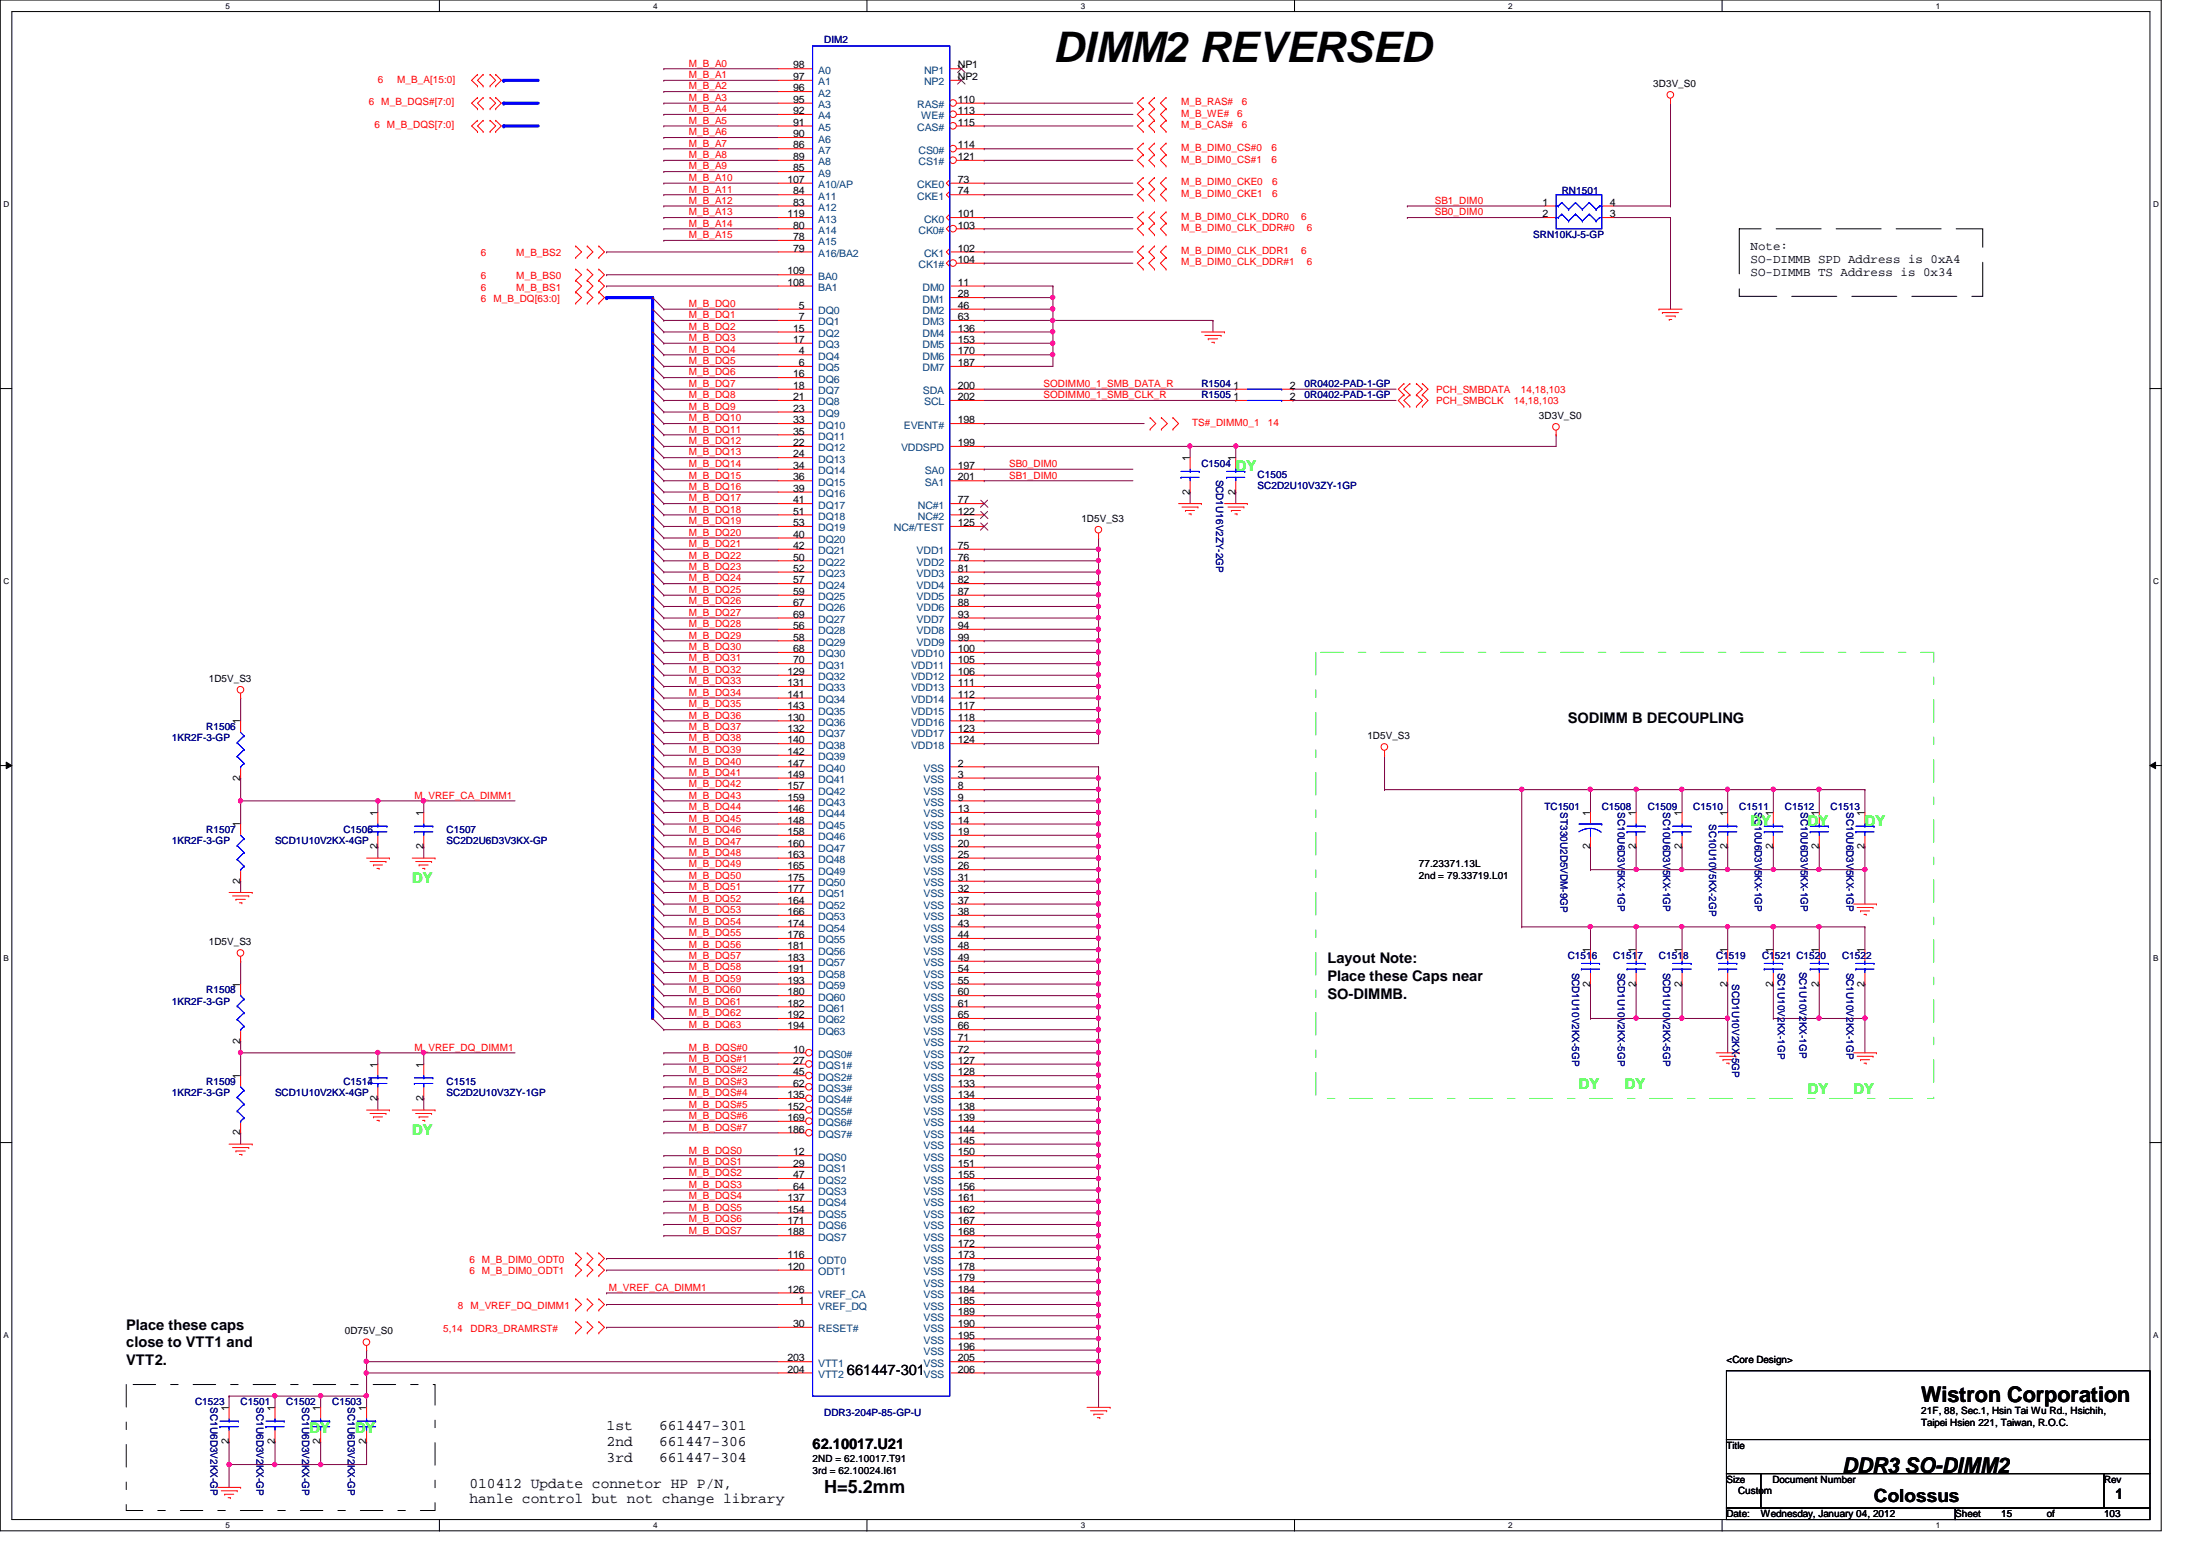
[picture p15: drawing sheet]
<svg xmlns="http://www.w3.org/2000/svg" width="297mm" height="210mm" viewBox="0 0 297 210" stroke-linecap="round" stroke-linejoin="round" font-family="sans-serif">
<defs><g id="words">
<text font-size="5.7" x="142.6" y="8.4">DIMM2 REVERSED</text>
<g font-size="2.9">
<text x="260.2" y="189.9">Wistron Corporation</text>
<text x="249.5" y="199.5">DDR3 SO-DIMM2</text>
</g>
<g font-size="2.5">
<text x="111.6" y="202.1">H=5.2mm</text>
<text x="253.8" y="203.4">Colossus</text>
</g>
<g font-size="2" fill="#0f0">
<text x="167.4" y="63.8">DY</text>
<text x="237.1" y="111.9">DY</text>
<text x="244.9" y="111.9">DY</text>
<text x="252.6" y="111.9">DY</text>
<text x="55.8" y="119.6">DY</text>
<text x="213.9" y="147.5">DY</text>
<text x="220.1" y="147.5">DY</text>
<text x="244.9" y="148.1">DY</text>
<text x="251.1" y="148.1">DY</text>
<text x="55.8" y="153.7">DY</text>
<text x="41.9" y="194">DY</text>
<text x="48.1" y="194">DY</text>
</g>
<g font-size="2">
<text x="212.3" y="98">SODIMM B DECOUPLING</text>
<text x="179.8" y="130.5">Layout Note:</text>
<text x="179.8" y="132.9">Place these Caps near</text>
<text x="179.8" y="135.3">SO-DIMMB.</text>
<text x="17.1" y="180">Place these caps</text>
<text x="17.1" y="182.5">close to VTT1 and</text>
<text x="17.1" y="184.9">VTT2.</text>
<text x="114.7" y="186.2">661447-301</text>
<text x="82.2" y="193.7">1st</text>
<text x="82.2" y="195.8">2nd</text>
<text x="82.2" y="198">3rd</text>
<text x="89.3" y="193.7">661447-301</text>
<text x="89.3" y="195.8">661447-306</text>
<text x="89.3" y="198">661447-304</text>
<text x="110.1" y="196.2">62.10017.U21</text>
<text x="63.6" y="201.5">010412 Update connetor HP P/N,</text>
<text x="63.6" y="203.6">hanle control but not change library</text>
<text x="286.6" y="203">1</text>
</g>
<g font-size="1.7">
<text x="237.1" y="33.9">Note:</text>
<text x="237.1" y="35.6">SO-DIMMB SPD Address is 0xA4</text>
<text x="237.1" y="37.4">SO-DIMMB TS Address is 0x34</text>
</g>
<g font-size="1.4" fill="#000080">
<text x="111.6" y="5.9">DIM2</text>
<text x="211.5" y="26.2">RN1501</text>
<text x="207.7" y="32.2">SRN10KJ-5-GP</text>
<text x="162.7" y="52.4">R1504</text>
<text x="162.7" y="53.9">R1505</text>
<text x="176.7" y="52.4">0R0402-PAD-1-GP</text>
<text x="176.7" y="53.9">0R0402-PAD-1-GP</text>
<text x="162.7" y="63.2">C1504</text>
<text x="164.7" y="64.9" transform="rotate(90 164.7 64.9)">SCD1U16V2ZY-2GP</text>
<text x="170.3" y="64.8">C1505</text>
<text x="170.3" y="66.2">SC2D2U10V3ZY-1GP</text>
<text x="23.3" y="100.4">1KR2F-3-GP</text>
<text x="27.9" y="98.8">R1506</text>
<text x="27.9" y="112.8">R1507</text>
<text x="46.5" y="112.8">C1506</text>
<text x="60.5" y="112.8">C1507</text>
<text x="209.2" y="109.7">TC1501</text>
<text x="211.4" y="110" transform="rotate(90 211.4 110)">ST330U2D5VDM-9GP</text>
<text x="217" y="109.7">C1508</text>
<text x="219.1" y="110" transform="rotate(90 219.1 110)">SC10U6D3V5KX-1GP</text>
<text x="223.2" y="109.7">C1509</text>
<text x="225.3" y="110" transform="rotate(90 225.3 110)">SC10U6D3V5KX-1GP</text>
<text x="229.4" y="109.7">C1510</text>
<text x="231.5" y="111.6" transform="rotate(90 231.5 111.6)">SC10U10V5KX-2GP</text>
<text x="235.6" y="109.7">C1511</text>
<text x="237.7" y="110" transform="rotate(90 237.7 110)">SC10U6D3V5KX-1GP</text>
<text x="241.8" y="109.7">C1512</text>
<text x="243.9" y="110" transform="rotate(90 243.9 110)">SC10U6D3V5KX-1GP</text>
<text x="247.9" y="109.7">C1513</text>
<text x="250.1" y="110" transform="rotate(90 250.1 110)">SC10U6D3V5KX-1GP</text>
<text x="23.3" y="114.3">1KR2F-3-GP</text>
<text x="37.3" y="114.3">SCD1U10V2KX-4GP</text>
<text x="60.5" y="114.3">SC2D2U6D3V3KX-GP</text>
<text x="212.3" y="129.8">C1516</text>
<text x="212.9" y="131.7" transform="rotate(90 212.9 131.7)">SCD1U10V2KX-5GP</text>
<text x="218.5" y="129.8">C1517</text>
<text x="219.1" y="131.7" transform="rotate(90 219.1 131.7)">SCD1U10V2KX-5GP</text>
<text x="224.7" y="129.8">C1518</text>
<text x="225.3" y="131.7" transform="rotate(90 225.3 131.7)">SCD1U10V2KX-5GP</text>
<text x="232.4" y="129.8">C1519</text>
<text x="238.7" y="129.8">C1521 C1520</text>
<text x="240.8" y="131.7" transform="rotate(90 240.8 131.7)">SC1U10V2KX-1GP</text>
<text x="243.8" y="131.6" transform="rotate(90 243.8 131.6)">SC1U10V2KX-1GP</text>
<text x="249.5" y="129.8">C1522</text>
<text x="250.1" y="131.7" transform="rotate(90 250.1 131.7)">SC1U10V2KX-1GP</text>
<text x="23.3" y="136.1">1KR2F-3-GP</text>
<text x="27.9" y="134.5">R1508</text>
<text x="234.6" y="133.3" transform="rotate(90 234.6 133.3)">SCD1U10V2KX-5GP</text>
<text x="23.3" y="148.4">1KR2F-3-GP</text>
<text x="27.9" y="146.9">R1509</text>
<text x="37.3" y="148.4">SCD1U10V2KX-4GP</text>
<text x="46.5" y="146.9">C1514</text>
<text x="60.5" y="146.9">C1515</text>
<text x="60.5" y="148.4">SC2D2U10V3ZY-1GP</text>
<text x="26.4" y="190.3">C1523</text>
<text x="28.5" y="190.6" transform="rotate(90 28.5 190.6)">SC1U6D3V2KX-GP</text>
<text x="32.6" y="190.3">C1501</text>
<text x="34.8" y="190.6" transform="rotate(90 34.8 190.6)">SC1U6D3V2KX-GP</text>
<text x="38.8" y="190.3">C1502</text>
<text x="40.9" y="190.6" transform="rotate(90 40.9 190.6)">SC1U6D3V2KX-GP</text>
<text x="45" y="190.3">C1503</text>
<text x="47.1" y="190.6" transform="rotate(90 47.1 190.6)">SC1U6D3V2KX-GP</text>
<text x="111.6" y="191.8">DDR3-204P-85-GP-U</text>
</g>
<g font-size="1.4" fill="#f00">
<text x="51.2" y="11.2">6</text>
<text x="53.8" y="11.2">M_B_A[15:0]</text>
<text x="93.3" y="10.6">M_B_A1</text>
<text x="93.3" y="9">M_B_A0</text>
<text x="50" y="14.3">6 M_B_DQS#[7:0]</text>
<text x="50.7" y="17.4">6 M_B_DQS[7:0]</text>
<text x="93.3" y="12.1">M_B_A2</text>
<text x="93.3" y="13.7">M_B_A3</text>
<text x="93.3" y="15.2">M_B_A4</text>
<text x="93.3" y="16.8">M_B_A5</text>
<text x="160" y="15.8">M_B_WE#</text>
<text x="160" y="17.4">M_B_CAS#</text>
<text x="160" y="14.3">M_B_RAS#</text>
<text x="167.6" y="15.8">6</text>
<text x="168.2" y="17.4">6</text>
<text x="168.2" y="14.3">6</text>
<text x="93.3" y="19.9">M_B_A7</text>
<text x="93.3" y="18.3">M_B_A6</text>
<text x="93.3" y="22.9">M_B_A9</text>
<text x="93.3" y="21.4">M_B_A8</text>
<text x="160" y="20.4">M_B_DIM0_CS#0</text>
<text x="160" y="22">M_B_DIM0_CS#1</text>
<text x="172.2" y="20.4">6</text>
<text x="172.2" y="22">6</text>
<text x="93.3" y="26.1">M_B_A11</text>
<text x="93.3" y="24.5">M_B_A10</text>
<text x="93.3" y="27.6">M_B_A12</text>
<text x="93.3" y="29.2">M_B_A13</text>
<text x="160" y="25.1">M_B_DIM0_CKE0</text>
<text x="160" y="26.7">M_B_DIM0_CKE1</text>
<text x="160" y="29.8">M_B_DIM0_CLK_DDR0</text>
<text x="172.3" y="25.1">6</text>
<text x="172.3" y="26.7">6</text>
<text x="176.2" y="29.8">6</text>
<text x="194.3" y="27.6">SB1_DIM0</text>
<text x="194.3" y="29.2">SB0_DIM0</text>
<text x="65.1" y="34.7">6</text>
<text x="69.9" y="34.7">M_B_BS2</text>
<text x="93.3" y="32.3">M_B_A15</text>
<text x="93.3" y="30.7">M_B_A14</text>
<text x="160" y="31.3">M_B_DIM0_CLK_DDR#0</text>
<text x="160" y="34.4">M_B_DIM0_CLK_DDR1</text>
<text x="160" y="35.9">M_B_DIM0_CLK_DDR#1</text>
<text x="176.2" y="34.4">6</text>
<text x="177" y="31.3">6</text>
<text x="177" y="35.9">6</text>
<text x="65.1" y="37.8">6</text>
<text x="65.1" y="39.4">6</text>
<text x="65.1" y="40.9">6 M_B_DQ[63:0]</text>
<text x="69.9" y="37.8">M_B_BS0</text>
<text x="69.9" y="39.4">M_B_BS1</text>
<text x="93.3" y="41.6">M_B_DQ0</text>
<text x="93.3" y="43.1">M_B_DQ1</text>
<text x="93.3" y="44.7">M_B_DQ2</text>
<text x="93.3" y="46.2">M_B_DQ3</text>
<text x="93.3" y="47.8">M_B_DQ4</text>
<text x="93.3" y="49.3">M_B_DQ5</text>
<text x="93.3" y="52.4">M_B_DQ7</text>
<text x="93.3" y="50.8">M_B_DQ6</text>
<text x="93.3" y="53.9">M_B_DQ8</text>
<text x="141.3" y="53.9">SODIMM0_1_SMB_CLK_R</text>
<text x="141.3" y="52.4">SODIMM0_1_SMB_DATA_R</text>
<text x="194.5" y="53.2">PCH_SMBDATA</text>
<text x="206" y="53.2">14,18,103</text>
<text x="93.3" y="58.6">M_B_DQ11</text>
<text x="93.3" y="57.1">M_B_DQ10</text>
<text x="93.3" y="55.5">M_B_DQ9</text>
<text x="161.5" y="57.7">TS#_DIMM0_1</text>
<text x="171.7" y="57.7">14</text>
<text x="194.5" y="54.7">PCH_SMBCLK</text>
<text x="205.1" y="54.7">14,18,103</text>
<text x="93.3" y="63.2">M_B_DQ14</text>
<text x="93.3" y="61.7">M_B_DQ13</text>
<text x="93.3" y="60.2">M_B_DQ12</text>
<text x="93.3" y="64.8">M_B_DQ15</text>
<text x="136.7" y="63.2">SB0_DIM0</text>
<text x="136.7" y="64.8">SB1_DIM0</text>
<text x="93.3" y="71">M_B_DQ19</text>
<text x="93.3" y="69.4">M_B_DQ18</text>
<text x="93.3" y="67.9">M_B_DQ17</text>
<text x="93.3" y="66.3">M_B_DQ16</text>
<text x="93.3" y="77.2">M_B_DQ23</text>
<text x="93.3" y="75.6">M_B_DQ22</text>
<text x="93.3" y="74.1">M_B_DQ21</text>
<text x="93.3" y="72.6">M_B_DQ20</text>
<text x="93.3" y="78.7">M_B_DQ24</text>
<text x="93.3" y="83.4">M_B_DQ27</text>
<text x="93.3" y="81.8">M_B_DQ26</text>
<text x="93.3" y="80.3">M_B_DQ25</text>
<text x="93.3" y="89.6">M_B_DQ31</text>
<text x="93.3" y="88.1">M_B_DQ30</text>
<text x="93.3" y="86.5">M_B_DQ29</text>
<text x="93.3" y="84.9">M_B_DQ28</text>
<text x="93.3" y="92.7">M_B_DQ33</text>
<text x="93.3" y="91.1">M_B_DQ32</text>
<text x="93.3" y="95.8">M_B_DQ35</text>
<text x="93.3" y="94.2">M_B_DQ34</text>
<text x="93.3" y="102">M_B_DQ39</text>
<text x="93.3" y="100.4">M_B_DQ38</text>
<text x="93.3" y="98.9">M_B_DQ37</text>
<text x="93.3" y="97.3">M_B_DQ36</text>
<text x="93.3" y="106.6">M_B_DQ42</text>
<text x="93.3" y="105.1">M_B_DQ41</text>
<text x="93.3" y="103.5">M_B_DQ40</text>
<text x="56.1" y="108.2">M_VREF_CA_DIMM1</text>
<text x="93.3" y="108.2">M_B_DQ43</text>
<text x="93.3" y="112.8">M_B_DQ46</text>
<text x="93.3" y="111.3">M_B_DQ45</text>
<text x="93.3" y="109.7">M_B_DQ44</text>
<text x="93.3" y="114.4">M_B_DQ47</text>
<text x="93.3" y="119">M_B_DQ50</text>
<text x="93.3" y="117.5">M_B_DQ49</text>
<text x="93.3" y="115.9">M_B_DQ48</text>
<text x="93.3" y="120.6">M_B_DQ51</text>
<text x="93.3" y="123.7">M_B_DQ53</text>
<text x="93.3" y="122.1">M_B_DQ52</text>
<text x="93.3" y="125.2">M_B_DQ54</text>
<text x="93.3" y="126.8">M_B_DQ55</text>
<text x="93.3" y="129.9">M_B_DQ57</text>
<text x="93.3" y="128.3">M_B_DQ56</text>
<text x="93.3" y="131.4">M_B_DQ58</text>
<text x="93.3" y="133">M_B_DQ59</text>
<text x="93.3" y="137.6">M_B_DQ62</text>
<text x="93.3" y="136.1">M_B_DQ61</text>
<text x="93.3" y="134.5">M_B_DQ60</text>
<text x="56.1" y="142.3">M_VREF_DQ_DIMM1</text>
<text x="93.3" y="142.3">M_B_DQS#0</text>
<text x="93.3" y="143.8">M_B_DQS#1</text>
<text x="93.3" y="139.1">M_B_DQ63</text>
<text x="93.3" y="145.4">M_B_DQS#2</text>
<text x="93.3" y="146.9">M_B_DQS#3</text>
<text x="93.3" y="148.5">M_B_DQS#4</text>
<text x="93.3" y="150">M_B_DQS#5</text>
<text x="93.3" y="151.6">M_B_DQS#6</text>
<text x="93.3" y="153.1">M_B_DQS#7</text>
<text x="93.3" y="160.9">M_B_DQS3</text>
<text x="93.3" y="156.2">M_B_DQS0</text>
<text x="93.3" y="157.8">M_B_DQS1</text>
<text x="93.3" y="159.3">M_B_DQS2</text>
<text x="93.3" y="162.4">M_B_DQS4</text>
<text x="93.3" y="164">M_B_DQS5</text>
<text x="93.3" y="165.5">M_B_DQS6</text>
<text x="93.3" y="167">M_B_DQS7</text>
<text x="63.6" y="171.1">6 M_B_DIM0_ODT0</text>
<text x="63.6" y="172.6">6 M_B_DIM0_ODT1</text>
<text x="62" y="177.2">8</text>
<text x="63.8" y="177.2">M_VREF_DQ_DIMM1</text>
<text x="82.5" y="174.8">M_VREF_CA_DIMM1</text>
<text x="60" y="180.3">5,14</text>
<text x="63.8" y="180.3">DDR3_DRAMRST#</text>
</g>
<g font-size="1.4">
<text x="107.4" y="9.3">98</text>
<text x="107.4" y="10.8">97</text>
<text x="129.7" y="9.3">NP1</text>
<text x="129.7" y="10.8">NP2</text>
<text x="223.9" y="11.8">3D3V_S0</text>
<text x="107.4" y="12.4">96</text>
<text x="107.4" y="13.9">95</text>
<text x="107.4" y="15.5">92</text>
<text x="107.4" y="17">91</text>
<text x="129.7" y="13.9">110</text>
<text x="129.7" y="15.5">113</text>
<text x="129.7" y="17">115</text>
<text x="107.4" y="18.6">90</text>
<text x="107.4" y="20.1">86</text>
<text x="107.4" y="21.7">89</text>
<text x="107.4" y="23.2">85</text>
<text x="129.7" y="20.1">114</text>
<text x="129.7" y="21.7">121</text>
<text x="106.7" y="24.8">107</text>
<text x="106.7" y="29.4">119</text>
<text x="107.4" y="26.3">84</text>
<text x="107.4" y="27.9">83</text>
<text x="129.7" y="24.8">73</text>
<text x="129.7" y="26.3">74</text>
<text x="129.7" y="29.4">101</text>
<text x="208.9" y="27.9">1</text>
<text x="208.9" y="29.4">2</text>
<text x="218.1" y="29.4">3</text>
<text x="218.1" y="27.9">4</text>
<text x="107.4" y="30.9">80</text>
<text x="107.4" y="32.5">78</text>
<text x="107.4" y="34.1">79</text>
<text x="129.7" y="30.9">103</text>
<text x="129.7" y="34.1">102</text>
<text x="129.7" y="35.6">104</text>
<text x="106.7" y="37.2">109</text>
<text x="106.7" y="38.7">108</text>
<text x="108.2" y="41.8">5</text>
<text x="129.7" y="38.7">11</text>
<text x="129.7" y="40.3">28</text>
<text x="129.7" y="41.8">46</text>
<text x="107.4" y="44.9">15</text>
<text x="107.4" y="46.4">17</text>
<text x="108.2" y="43.3">7</text>
<text x="129.7" y="43.3">63</text>
<text x="129.7" y="44.9">136</text>
<text x="129.7" y="46.4">153</text>
<text x="107.4" y="51.1">16</text>
<text x="107.4" y="52.7">18</text>
<text x="108.2" y="48">4</text>
<text x="108.2" y="49.6">6</text>
<text x="129.7" y="48">170</text>
<text x="129.7" y="49.6">187</text>
<text x="129.7" y="52.7">200</text>
<text x="167.1" y="52.7">1</text>
<text x="174.7" y="52.7">2</text>
<text x="107.4" y="54.2">21</text>
<text x="107.4" y="55.8">23</text>
<text x="107.4" y="57.3">33</text>
<text x="107.4" y="58.8">35</text>
<text x="129.7" y="54.2">202</text>
<text x="129.7" y="57.3">198</text>
<text x="167.1" y="54.2">1</text>
<text x="174.7" y="54.2">2</text>
<text x="208.4" y="56.7">3D3V_S0</text>
<text x="107.4" y="60.4">22</text>
<text x="107.4" y="61.9">24</text>
<text x="107.4" y="63.5">34</text>
<text x="107.4" y="65.1">36</text>
<text x="129.7" y="60.4">199</text>
<text x="129.7" y="63.5">197</text>
<text x="129.7" y="65.1">201</text>
<text x="161.2" y="62.4" transform="rotate(-90 161.2 62.4)">1</text>
<text x="167.3" y="62.4" transform="rotate(-90 167.3 62.4)">1</text>
<text x="107.4" y="66.6">39</text>
<text x="107.4" y="68.2">41</text>
<text x="107.4" y="69.7">51</text>
<text x="107.4" y="71.2">53</text>
<text x="129.7" y="68.2">77</text>
<text x="129.7" y="69.7">122</text>
<text x="129.7" y="71.2">125</text>
<text x="146.5" y="70.7">1D5V_S3</text>
<text x="161.2" y="67" transform="rotate(-90 161.2 67)">2</text>
<text x="167.3" y="67" transform="rotate(-90 167.3 67)">2</text>
<text x="107.4" y="72.8">40</text>
<text x="107.4" y="74.3">42</text>
<text x="107.4" y="75.9">50</text>
<text x="107.4" y="77.4">52</text>
<text x="129.7" y="77.4">81</text>
<text x="129.7" y="74.3">75</text>
<text x="129.7" y="75.9">76</text>
<text x="107.4" y="79">57</text>
<text x="107.4" y="80.6">59</text>
<text x="107.4" y="82.1">67</text>
<text x="107.4" y="83.7">69</text>
<text x="129.7" y="79">82</text>
<text x="129.7" y="80.6">87</text>
<text x="129.7" y="82.1">88</text>
<text x="129.7" y="83.7">93</text>
<text x="107.4" y="85.2">56</text>
<text x="107.4" y="86.7">58</text>
<text x="107.4" y="88.3">68</text>
<text x="107.4" y="89.8">70</text>
<text x="129.7" y="85.2">94</text>
<text x="129.7" y="86.7">99</text>
<text x="129.7" y="88.3">100</text>
<text x="129.7" y="89.8">105</text>
<text x="28.3" y="92.3">1D5V_S3</text>
<text x="106.7" y="91.4">129</text>
<text x="106.7" y="92.9">131</text>
<text x="106.7" y="94.5">141</text>
<text x="129.7" y="92.9">111</text>
<text x="129.7" y="94.5">112</text>
<text x="129.7" y="91.4">106</text>
<text x="32.6" y="98.1" transform="rotate(-90 32.6 98.1)">1</text>
<text x="106.7" y="96.1">143</text>
<text x="106.7" y="97.6">130</text>
<text x="106.7" y="99.1">132</text>
<text x="106.7" y="100.7">140</text>
<text x="129.7" y="100.7">124</text>
<text x="129.7" y="96.1">117</text>
<text x="129.7" y="97.6">118</text>
<text x="129.7" y="99.1">123</text>
<text x="185.2" y="100.1">1D5V_S3</text>
<text x="32.6" y="105.7" transform="rotate(-90 32.6 105.7)">2</text>
<text x="106.7" y="102.2">142</text>
<text x="106.7" y="103.8">147</text>
<text x="106.7" y="105.3">149</text>
<text x="106.7" y="106.9">157</text>
<text x="129.7" y="103.8">2</text>
<text x="129.7" y="105.3">3</text>
<text x="129.7" y="106.9">8</text>
<text x="32.6" y="112" transform="rotate(-90 32.6 112)">1</text>
<text x="51.1" y="110.5" transform="rotate(-90 51.1 110.5)">1</text>
<text x="57.4" y="110.5" transform="rotate(-90 57.4 110.5)">1</text>
<text x="106.7" y="108.4">159</text>
<text x="106.7" y="110">146</text>
<text x="106.7" y="111.5">148</text>
<text x="106.7" y="113.1">158</text>
<text x="129.7" y="108.4">9</text>
<text x="129.7" y="110">13</text>
<text x="129.7" y="111.5">14</text>
<text x="129.7" y="113.1">19</text>
<text x="215.4" y="110.5" transform="rotate(-90 215.4 110.5)">1</text>
<text x="221.6" y="110.5" transform="rotate(-90 221.6 110.5)">1</text>
<text x="227.8" y="110.5" transform="rotate(-90 227.8 110.5)">1</text>
<text x="234" y="110.5" transform="rotate(-90 234 110.5)">1</text>
<text x="240.2" y="110.5" transform="rotate(-90 240.2 110.5)">1</text>
<text x="246.4" y="110.5" transform="rotate(-90 246.4 110.5)">1</text>
<text x="252.6" y="110.5" transform="rotate(-90 252.6 110.5)">1</text>
<text x="32.6" y="119.7" transform="rotate(-90 32.6 119.7)">2</text>
<text x="51.1" y="115" transform="rotate(-90 51.1 115)">2</text>
<text x="57.4" y="115" transform="rotate(-90 57.4 115)">2</text>
<text x="106.7" y="114.6">160</text>
<text x="106.7" y="116.2">163</text>
<text x="106.7" y="117.7">165</text>
<text x="106.7" y="119.3">175</text>
<text x="129.7" y="114.6">20</text>
<text x="129.7" y="116.2">25</text>
<text x="129.7" y="117.7">26</text>
<text x="129.7" y="119.3">31</text>
<text x="192.2" y="117.4">77.23371.13L</text>
<text x="192.2" y="119">2nd = 79.33719.L01</text>
<text x="215.4" y="115" transform="rotate(-90 215.4 115)">2</text>
<text x="221.6" y="115" transform="rotate(-90 221.6 115)">2</text>
<text x="227.8" y="115" transform="rotate(-90 227.8 115)">2</text>
<text x="234" y="115" transform="rotate(-90 234 115)">2</text>
<text x="240.2" y="115" transform="rotate(-90 240.2 115)">2</text>
<text x="246.4" y="115" transform="rotate(-90 246.4 115)">2</text>
<text x="252.6" y="115" transform="rotate(-90 252.6 115)">2</text>
<text x="106.7" y="120.8">177</text>
<text x="106.7" y="122.4">164</text>
<text x="106.7" y="123.9">166</text>
<text x="106.7" y="125.5">174</text>
<text x="129.7" y="120.8">32</text>
<text x="129.7" y="122.4">37</text>
<text x="129.7" y="123.9">38</text>
<text x="129.7" y="125.5">43</text>
<text x="28.3" y="128">1D5V_S3</text>
<text x="106.7" y="127">176</text>
<text x="106.7" y="128.6">181</text>
<text x="106.7" y="130.1">183</text>
<text x="106.7" y="131.7">191</text>
<text x="129.7" y="127">44</text>
<text x="129.7" y="128.6">48</text>
<text x="129.7" y="130.1">49</text>
<text x="129.7" y="131.7">54</text>
<text x="215.4" y="129.1" transform="rotate(-90 215.4 129.1)">1</text>
<text x="221.6" y="129.1" transform="rotate(-90 221.6 129.1)">1</text>
<text x="227.8" y="129.1" transform="rotate(-90 227.8 129.1)">1</text>
<text x="234" y="129.1" transform="rotate(-90 234 129.1)">1</text>
<text x="240.2" y="129.1" transform="rotate(-90 240.2 129.1)">1</text>
<text x="246.4" y="129.1" transform="rotate(-90 246.4 129.1)">1</text>
<text x="252.6" y="129.1" transform="rotate(-90 252.6 129.1)">1</text>
<text x="32.6" y="133.7" transform="rotate(-90 32.6 133.7)">1</text>
<text x="106.7" y="133.2">193</text>
<text x="106.7" y="134.8">180</text>
<text x="106.7" y="136.3">182</text>
<text x="106.7" y="137.9">192</text>
<text x="129.7" y="133.2">55</text>
<text x="129.7" y="134.8">60</text>
<text x="129.7" y="136.3">61</text>
<text x="129.7" y="137.9">65</text>
<text x="215.4" y="133.6" transform="rotate(-90 215.4 133.6)">2</text>
<text x="221.6" y="133.6" transform="rotate(-90 221.6 133.6)">2</text>
<text x="227.8" y="133.6" transform="rotate(-90 227.8 133.6)">2</text>
<text x="234" y="133.6" transform="rotate(-90 234 133.6)">2</text>
<text x="240.2" y="133.6" transform="rotate(-90 240.2 133.6)">2</text>
<text x="246.4" y="133.6" transform="rotate(-90 246.4 133.6)">2</text>
<text x="252.6" y="133.6" transform="rotate(-90 252.6 133.6)">2</text>
<text x="32.6" y="141.4" transform="rotate(-90 32.6 141.4)">2</text>
<text x="106.7" y="139.4">194</text>
<text x="107.4" y="142.5">10</text>
<text x="129.7" y="139.4">66</text>
<text x="129.7" y="141">71</text>
<text x="129.7" y="142.5">72</text>
<text x="32.6" y="146.1" transform="rotate(-90 32.6 146.1)">1</text>
<text x="51.1" y="149.1" transform="rotate(-90 51.1 149.1)">2</text>
<text x="51.1" y="144.6" transform="rotate(-90 51.1 144.6)">1</text>
<text x="57.4" y="149.1" transform="rotate(-90 57.4 149.1)">2</text>
<text x="57.4" y="144.6" transform="rotate(-90 57.4 144.6)">1</text>
<text x="106.7" y="148.7">135</text>
<text x="107.4" y="144.1">27</text>
<text x="107.4" y="145.6">45</text>
<text x="107.4" y="147.2">62</text>
<text x="129.7" y="144.1">127</text>
<text x="129.7" y="145.6">128</text>
<text x="129.7" y="148.7">134</text>
<text x="129.7" y="147.2">133</text>
<text x="32.6" y="153.8" transform="rotate(-90 32.6 153.8)">2</text>
<text x="106.7" y="150.3">152</text>
<text x="106.7" y="151.8">169</text>
<text x="106.7" y="153.4">186</text>
<text x="129.7" y="150.3">138</text>
<text x="129.7" y="151.8">139</text>
<text x="129.7" y="153.4">144</text>
<text x="129.7" y="154.9">145</text>
<text x="107.4" y="156.5">12</text>
<text x="107.4" y="158">29</text>
<text x="107.4" y="159.6">47</text>
<text x="107.4" y="161.1">64</text>
<text x="129.7" y="158">151</text>
<text x="129.7" y="156.5">150</text>
<text x="129.7" y="159.6">155</text>
<text x="129.7" y="161.1">156</text>
<text x="106.7" y="162.6">137</text>
<text x="106.7" y="164.2">154</text>
<text x="106.7" y="165.8">171</text>
<text x="106.7" y="167.3">188</text>
<text x="129.7" y="162.6">161</text>
<text x="129.7" y="164.2">162</text>
<text x="129.7" y="165.8">167</text>
<text x="129.7" y="167.3">168</text>
<text x="106.7" y="170.4">116</text>
<text x="106.7" y="172">120</text>
<text x="129.7" y="170.4">173</text>
<text x="129.7" y="168.9">172</text>
<text x="129.7" y="173.5">179</text>
<text x="129.7" y="172">178</text>
<text x="106.7" y="175">126</text>
<text x="107.4" y="179.7">30</text>
<text x="108.2" y="176.6">1</text>
<text x="129.7" y="176.6">185</text>
<text x="129.7" y="175">184</text>
<text x="129.7" y="178.1">189</text>
<text x="129.7" y="179.7">190</text>
<text x="46.7" y="180.7">0D75V_S0</text>
<text x="106.7" y="184.4">203</text>
<text x="106.7" y="185.9">204</text>
<text x="129.7" y="181.3">195</text>
<text x="129.7" y="182.8">196</text>
<text x="129.7" y="184.4">205</text>
<text x="129.7" y="185.9">206</text>
<text x="233.8" y="184.5">&lt;Core Design&gt;</text>
<text x="31" y="191.1" transform="rotate(-90 31 191.1)">1</text>
<text x="37.2" y="191.1" transform="rotate(-90 37.2 191.1)">1</text>
<text x="43.4" y="191.1" transform="rotate(-90 43.4 191.1)">1</text>
<text x="49.6" y="191.1" transform="rotate(-90 49.6 191.1)">1</text>
<text x="260.2" y="191.5">21F, 88, Sec.1, Hsin Tai Wu Rd., Hsichih,</text>
<text x="31" y="195.6" transform="rotate(-90 31 195.6)">2</text>
<text x="37.2" y="195.6" transform="rotate(-90 37.2 195.6)">2</text>
<text x="43.4" y="195.6" transform="rotate(-90 43.4 195.6)">2</text>
<text x="49.6" y="195.6" transform="rotate(-90 49.6 195.6)">2</text>
<text x="233.8" y="196.2">Title</text>
<text x="260.2" y="193.1">Taipei Hsien 221, Taiwan, R.O.C.</text>
<text x="110.1" y="198">2ND = 62.10017.T91</text>
<text x="110.1" y="199.6">3rd = 62.10024.I61</text>
<text x="233.8" y="200.8">Size</text>
<text x="235.4" y="202.4">Custom</text>
<text x="240.1" y="200.8">Document Number</text>
<text x="285" y="200.8">Rev</text>
<text x="233.8" y="205.4">Date:</text>
<text x="238.5" y="205.4">Wednesday, January 04, 2012</text>
<text x="264.8" y="205.4">Sheet</text>
<text x="271.1" y="205.4">15</text>
<text x="277.2" y="205.4">of</text>
<text x="285" y="205.4">103</text>
</g>
<g font-size="1.4" fill="#004080">
<text x="110.8" y="10">A0</text>
<text x="110.8" y="11.6">A1</text>
<text x="125.2" y="10">NP1</text>
<text x="125.2" y="11.6">NP2</text>
<text x="110.8" y="13.1">A2</text>
<text x="110.8" y="14.6">A3</text>
<text x="110.8" y="16.2">A4</text>
<text x="110.8" y="17.7">A5</text>
<text x="124.2" y="14.6">RAS#</text>
<text x="124.2" y="17.7">CAS#</text>
<text x="124.8" y="16.2">WE#</text>
<text x="110.8" y="19.3">A6</text>
<text x="110.8" y="20.8">A7</text>
<text x="110.8" y="22.4">A8</text>
<text x="110.8" y="23.9">A9</text>
<text x="124.4" y="20.8">CS0#</text>
<text x="124.4" y="22.4">CS1#</text>
<text x="110.8" y="25.5">A10/AP</text>
<text x="110.8" y="27.1">A11</text>
<text x="110.8" y="28.6">A12</text>
<text x="124.2" y="25.5">CKE0</text>
<text x="124.2" y="27.1">CKE1</text>
<text x="110.8" y="30.1">A13</text>
<text x="110.8" y="31.7">A14</text>
<text x="110.8" y="33.2">A15</text>
<text x="110.8" y="34.8">A16/BA2</text>
<text x="124.4" y="31.7">CK0#</text>
<text x="125.2" y="30.1">CK0</text>
<text x="125.2" y="34.8">CK1</text>
<text x="110.8" y="37.9">BA0</text>
<text x="110.8" y="39.4">BA1</text>
<text x="124.4" y="36.3">CK1#</text>
<text x="125" y="39.4">DM0</text>
<text x="125" y="41">DM1</text>
<text x="110.8" y="42.5">DQ0</text>
<text x="110.8" y="44.1">DQ1</text>
<text x="110.8" y="45.6">DQ2</text>
<text x="110.8" y="47.2">DQ3</text>
<text x="125" y="42.5">DM2</text>
<text x="125" y="44.1">DM3</text>
<text x="125" y="45.6">DM4</text>
<text x="125" y="47.2">DM5</text>
<text x="110.8" y="48.7">DQ4</text>
<text x="110.8" y="50.3">DQ5</text>
<text x="110.8" y="51.8">DQ6</text>
<text x="110.8" y="53.4">DQ7</text>
<text x="125" y="48.7">DM6</text>
<text x="125" y="50.3">DM7</text>
<text x="125" y="53.4">SDA</text>
<text x="110.8" y="54.9">DQ8</text>
<text x="110.8" y="56.5">DQ9</text>
<text x="110.8" y="58">DQ10</text>
<text x="110.8" y="59.6">DQ11</text>
<text x="122.4" y="58">EVENT#</text>
<text x="125.2" y="54.9">SCL</text>
<text x="110.8" y="61.1">DQ12</text>
<text x="110.8" y="62.7">DQ13</text>
<text x="110.8" y="64.2">DQ14</text>
<text x="110.8" y="65.8">DQ15</text>
<text x="122" y="61.1">VDDSPD</text>
<text x="125.3" y="64.2">SA0</text>
<text x="125.3" y="65.8">SA1</text>
<text x="110.8" y="67.3">DQ16</text>
<text x="110.8" y="68.9">DQ17</text>
<text x="110.8" y="70.4">DQ18</text>
<text x="110.8" y="72">DQ19</text>
<text x="121.1" y="72">NC#/TEST</text>
<text x="124.3" y="68.9">NC#1</text>
<text x="124.3" y="70.4">NC#2</text>
<text x="110.8" y="73.5">DQ20</text>
<text x="110.8" y="75.1">DQ21</text>
<text x="110.8" y="76.6">DQ22</text>
<text x="124.2" y="75.1">VDD1</text>
<text x="124.2" y="76.6">VDD2</text>
<text x="110.8" y="78.1">DQ23</text>
<text x="110.8" y="79.7">DQ24</text>
<text x="110.8" y="81.3">DQ25</text>
<text x="110.8" y="82.8">DQ26</text>
<text x="124.2" y="78.1">VDD3</text>
<text x="124.2" y="79.7">VDD4</text>
<text x="124.2" y="81.3">VDD5</text>
<text x="124.2" y="82.8">VDD6</text>
<text x="110.8" y="84.4">DQ27</text>
<text x="110.8" y="85.9">DQ28</text>
<text x="110.8" y="87.5">DQ29</text>
<text x="110.8" y="89">DQ30</text>
<text x="123.4" y="89">VDD10</text>
<text x="124.2" y="84.4">VDD7</text>
<text x="124.2" y="85.9">VDD8</text>
<text x="124.2" y="87.5">VDD9</text>
<text x="110.8" y="90.6">DQ31</text>
<text x="110.8" y="92.1">DQ32</text>
<text x="110.8" y="93.6">DQ33</text>
<text x="110.8" y="95.2">DQ34</text>
<text x="123.4" y="93.6">VDD13</text>
<text x="123.4" y="95.2">VDD14</text>
<text x="123.4" y="90.6">VDD11</text>
<text x="123.4" y="92.1">VDD12</text>
<text x="110.8" y="96.8">DQ35</text>
<text x="110.8" y="98.3">DQ36</text>
<text x="110.8" y="99.9">DQ37</text>
<text x="110.8" y="101.4">DQ38</text>
<text x="123.4" y="101.4">VDD18</text>
<text x="123.4" y="96.8">VDD15</text>
<text x="123.4" y="98.3">VDD16</text>
<text x="123.4" y="99.9">VDD17</text>
<text x="110.8" y="103">DQ39</text>
<text x="110.8" y="104.5">DQ40</text>
<text x="110.8" y="106">DQ41</text>
<text x="110.8" y="107.6">DQ42</text>
<text x="125.1" y="104.5">VSS</text>
<text x="125.1" y="106">VSS</text>
<text x="125.1" y="107.6">VSS</text>
<text x="110.8" y="109.1">DQ43</text>
<text x="110.8" y="110.7">DQ44</text>
<text x="110.8" y="112.3">DQ45</text>
<text x="110.8" y="113.8">DQ46</text>
<text x="125.1" y="109.1">VSS</text>
<text x="125.1" y="110.7">VSS</text>
<text x="125.1" y="112.3">VSS</text>
<text x="125.1" y="113.8">VSS</text>
<text x="110.8" y="115.4">DQ47</text>
<text x="110.8" y="116.9">DQ48</text>
<text x="110.8" y="118.4">DQ49</text>
<text x="125.1" y="115.4">VSS</text>
<text x="125.1" y="116.9">VSS</text>
<text x="125.1" y="118.4">VSS</text>
<text x="110.8" y="120">DQ50</text>
<text x="110.8" y="121.5">DQ51</text>
<text x="110.8" y="123.1">DQ52</text>
<text x="110.8" y="124.6">DQ53</text>
<text x="125.1" y="120">VSS</text>
<text x="125.1" y="121.5">VSS</text>
<text x="125.1" y="123.1">VSS</text>
<text x="125.1" y="124.6">VSS</text>
<text x="110.8" y="126.2">DQ54</text>
<text x="110.8" y="127.8">DQ55</text>
<text x="110.8" y="129.3">DQ56</text>
<text x="110.8" y="130.9">DQ57</text>
<text x="125.1" y="126.2">VSS</text>
<text x="125.1" y="127.8">VSS</text>
<text x="125.1" y="129.3">VSS</text>
<text x="125.1" y="130.9">VSS</text>
<text x="110.8" y="132.4">DQ58</text>
<text x="110.8" y="133.9">DQ59</text>
<text x="110.8" y="135.5">DQ60</text>
<text x="110.8" y="137">DQ61</text>
<text x="125.1" y="132.4">VSS</text>
<text x="125.1" y="133.9">VSS</text>
<text x="125.1" y="135.5">VSS</text>
<text x="125.1" y="137">VSS</text>
<text x="110.8" y="138.6">DQ62</text>
<text x="110.8" y="140.1">DQ63</text>
<text x="110.8" y="143.3">DQS0#</text>
<text x="125.1" y="138.6">VSS</text>
<text x="125.1" y="140.1">VSS</text>
<text x="125.1" y="141.7">VSS</text>
<text x="125.1" y="143.3">VSS</text>
<text x="110.8" y="144.8">DQS1#</text>
<text x="110.8" y="146.3">DQS2#</text>
<text x="110.8" y="147.9">DQS3#</text>
<text x="110.8" y="149.4">DQS4#</text>
<text x="125.1" y="144.8">VSS</text>
<text x="125.1" y="146.3">VSS</text>
<text x="125.1" y="149.4">VSS</text>
<text x="125.1" y="147.9">VSS</text>
<text x="110.8" y="151">DQS5#</text>
<text x="110.8" y="152.5">DQS6#</text>
<text x="110.8" y="154.1">DQS7#</text>
<text x="125.1" y="151">VSS</text>
<text x="125.1" y="152.5">VSS</text>
<text x="125.1" y="154.1">VSS</text>
<text x="125.1" y="155.6">VSS</text>
<text x="110.8" y="157.2">DQS0</text>
<text x="110.8" y="158.7">DQS1</text>
<text x="110.8" y="160.3">DQS2</text>
<text x="110.8" y="161.8">DQS3</text>
<text x="125.1" y="158.7">VSS</text>
<text x="125.1" y="157.2">VSS</text>
<text x="125.1" y="160.3">VSS</text>
<text x="125.1" y="161.8">VSS</text>
<text x="110.8" y="163.4">DQS4</text>
<text x="110.8" y="164.9">DQS5</text>
<text x="110.8" y="166.5">DQS6</text>
<text x="125.1" y="163.4">VSS</text>
<text x="125.1" y="164.9">VSS</text>
<text x="125.1" y="166.5">VSS</text>
<text x="110.8" y="168">DQS7</text>
<text x="110.8" y="171.1">ODT0</text>
<text x="110.8" y="172.7">ODT1</text>
<text x="125.1" y="168">VSS</text>
<text x="125.1" y="171.1">VSS</text>
<text x="125.1" y="169.6">VSS</text>
<text x="125.1" y="172.7">VSS</text>
<text x="110.8" y="177.3">VREF_DQ</text>
<text x="110.8" y="175.8">VREF_CA</text>
<text x="125.1" y="174.2">VSS</text>
<text x="125.1" y="177.3">VSS</text>
<text x="125.1" y="175.8">VSS</text>
<text x="125.1" y="178.9">VSS</text>
<text x="110.8" y="180.4">RESET#</text>
<text x="110.8" y="185.1">VTT1</text>
<text x="125.1" y="180.4">VSS</text>
<text x="125.1" y="182">VSS</text>
<text x="125.1" y="183.5">VSS</text>
<text x="125.1" y="185.1">VSS</text>
<text x="110.8" y="186.6">VTT2</text>
<text x="125.1" y="186.6">VSS</text>
</g>
<g font-size="1.1">
<text x="30.6" y="1.2">5</text>
<text x="88.5" y="1.2">4</text>
<text x="146.4" y="1.2">3</text>
<text x="204.3" y="1.2">2</text>
<text x="262.2" y="1.2">1</text>
<text x=".5" y="28.1">D</text>
<text x="291.6" y="28.1">D</text>
<text x=".5" y="79.1">C</text>
<text x="291.6" y="79.1">C</text>
<text x=".5" y="130.2">B</text>
<text x="291.6" y="130.2">B</text>
<text x=".5" y="181.2">A</text>
<text x="291.6" y="181.2">A</text>
<text x="30.6" y="207">5</text>
<text x="88.5" y="207">4</text>
<text x="146.4" y="207">3</text>
<text x="204.3" y="207">2</text>
<text x="262.2" y="207">1</text>
</g>
</g></defs>
<path d="M0 0h292.7v207.3h-292.7zM1.6 1.6h289.6v204.2h-289.6z" fill="none" stroke="#000" stroke-width=".14"/>
<g fill="#fff">
<path d="M30.6 .2h.6v1.2h-.6z"/>
<path d="M30.6 206h.6v1.2h-.6z"/>
</g>
<path d="M59.5 0v1.6M59.5 205.8v1.5" fill="none" stroke="#000" stroke-width=".14"/>
<g fill="#fff">
<path d="M88.5 .2h.6v1.2h-.6z"/>
<path d="M88.5 206h.6v1.2h-.6z"/>
</g>
<path d="M117.4 0v1.6M117.4 205.8v1.5" fill="none" stroke="#000" stroke-width=".14"/>
<g fill="#fff">
<path d="M146.4 .2h.6v1.2h-.6z"/>
<path d="M146.4 206h.6v1.2h-.6z"/>
</g>
<path d="M175.3 0v1.6M175.3 205.8v1.5" fill="none" stroke="#000" stroke-width=".14"/>
<g fill="#fff">
<path d="M204.3 .2h.6v1.2h-.6z"/>
<path d="M204.3 206h.6v1.2h-.6z"/>
</g>
<path d="M233.3 0v1.6M233.3 205.8v1.5" fill="none" stroke="#000" stroke-width=".14"/>
<g fill="#fff">
<path d="M262.2 .2h.6v1.2h-.6z"/>
<path d="M262.2 206h.6v1.2h-.6z"/>
<path d="M.5 27.1h.7v1.2h-.7z"/>
<path d="M291.6 27.1h.8v1.2h-.8z"/>
<path d="M.5 78.1h.7v1.2h-.7z"/>
<path d="M291.6 78.1h.8v1.2h-.8z"/>
</g>
<path d="M0 52.6h1.6M291.2 52.6h1.6" fill="none" stroke="#000" stroke-width=".14"/>
<g fill="#fff">
<path d="M.5 129.2h.7v1.2h-.7z"/>
<path d="M291.6 129.2h.8v1.2h-.8z"/>
</g>
<path d="M0 103.7h1.6M.8 103.2l.8 .5-.8 .4zM291.2 103.7l.8-.5v.9zM291.2 103.7h1.6" fill="none" stroke="#000" stroke-width=".14"/>
<path d="M.8 103.2l.8 .5-.8 .4zM291.2 103.7l.8-.5v.9z" fill="#000"/>
<g fill="#fff">
<path d="M.5 180.3h.7v1.1h-.7z"/>
<path d="M291.6 180.3h.8v1.1h-.8z"/>
</g>
<path d="M0 154.7h1.6M291.2 154.7h1.6" fill="none" stroke="#000" stroke-width=".14"/>
<path d="M57.4 108.5h.1M57.4 108.5h12.4" fill="none" stroke="#800040" stroke-width=".14"/>
<circle cx="57.4" cy="108.5" r=".3" fill="#f0f"/>
<circle cx="57.4" cy="108.5" r=".3" fill="none" stroke="#f0f" stroke-width=".14"/>
<path d="M51.2 142.6h.1M51.2 142.6h18.6M57.4 142.6h.1M57.4 142.6v1.5" fill="none" stroke="#800040" stroke-width=".14"/>
<circle cx="57.4" cy="142.5" r=".3" fill="#f0f"/>
<circle cx="57.4" cy="142.5" r=".3" fill="none" stroke="#f0f" stroke-width=".14"/>
<path d="M51.2 108.5h.1M51.2 108.5v1.5" fill="none" stroke="#800040" stroke-width=".14"/>
<circle cx="51.2" cy="108.5" r=".3" fill="#f0f"/>
<circle cx="51.2" cy="108.5" r=".3" fill="none" stroke="#f0f" stroke-width=".14"/>
<g fill="none" stroke="#800040" stroke-width=".14">
<path d="M51.2 114.7h.1M51.2 114.7v1.5M57.4 114.7h.1M57.4 108.5h.1M57.4 108.5v1.5M57.4 114.7v1.5M32.6 130.2h.1M32.6 130.2v3.1M32.6 153.4h.1M32.6 142.6h.1M32.6 142.6v3.1M32.6 153.4v1.5"/>
<path d="M57.4 148.8h.1M57.4 148.8v1.5"/>
</g>
<circle cx="32.6" cy="142.5" r=".29" fill="#f0f"/>
<circle cx="32.6" cy="142.5" r=".29" fill="none" stroke="#f0f" stroke-width=".14"/>
<g fill="none" stroke="#800040" stroke-width=".14">
<path d="M32.6 94.5h.1M32.6 94.5v3.1M32.6 119.3h.1M32.6 108.5h.1M32.6 108.5v3.1M32.6 119.3v1.6M32.6 108.5h24.8M51.2 108.5h.1M32.6 142.6h18.6M51.2 142.6h.1M51.2 148.8h.1M51.2 142.6v1.5"/>
<path d="M51.2 148.8v1.5M37.3 198.3h.1M37.3 198.3h6.1"/>
</g>
<circle cx="51.2" cy="142.5" r=".3" fill="#f0f"/>
<circle cx="51.2" cy="142.5" r=".3" fill="none" stroke="#f0f" stroke-width=".14"/>
<path d="M32.6 105.4h.1M32.6 105.4v3.1" fill="none" stroke="#800040" stroke-width=".14"/>
<circle cx="32.6" cy="108.5" r=".29" fill="#f0f"/>
<circle cx="32.6" cy="108.5" r=".29" fill="none" stroke="#f0f" stroke-width=".14"/>
<g fill="none" stroke="#800040" stroke-width=".14">
<path d="M133.3 60.5h.1M133.3 60.5h27.9M227.8 133.3h.1M227.8 133.3v4.6M234 133.3h.1M234 125.5h.1M234 125.5v3.1M234 133.3v4.6M234 125.5h6.2M240.2 125.5h.1M240.2 125.5v3.1M246.4 125.5h.1"/>
<path d="M246.4 137.9h.1M246.4 125.5v3.1M252.6 125.5h.1M252.6 133.3h.1M252.6 125.5v3.1M252.6 133.3v4.6h-6.2M49.7 184.4h.1M49.7 184.4v1.5"/>
</g>
<circle cx="240.2" cy="125.5" r=".29" fill="#f0f"/>
<circle cx="240.2" cy="125.5" r=".29" fill="none" stroke="#f0f" stroke-width=".14"/>
<circle cx="234" cy="125.5" r=".29" fill="#f0f"/>
<circle cx="234" cy="125.5" r=".29" fill="none" stroke="#f0f" stroke-width=".14"/>
<path d="M246.4 125.5h.1M246.4 125.5h6.2" fill="none" stroke="#800040" stroke-width=".14"/>
<circle cx="246.4" cy="125.5" r=".29" fill="#f0f"/>
<circle cx="246.4" cy="125.5" r=".29" fill="none" stroke="#f0f" stroke-width=".14"/>
<path d="M215.4 125.5h.1M215.4 125.5v3.1M252.6 137.9h.1M252.6 137.9v4.7" fill="none" stroke="#800040" stroke-width=".14"/>
<circle cx="252.6" cy="137.9" r=".3" fill="#f0f"/>
<circle cx="252.6" cy="137.9" r=".3" fill="none" stroke="#f0f" stroke-width=".14"/>
<path d="M227.8 125.5h.1M227.8 125.5h6.2" fill="none" stroke="#800040" stroke-width=".14"/>
<circle cx="227.8" cy="125.5" r=".29" fill="#f0f"/>
<circle cx="227.8" cy="125.5" r=".29" fill="none" stroke="#f0f" stroke-width=".14"/>
<path d="M206.1 106.9h.1M206.1 106.9v18.6" fill="none" stroke="#800040" stroke-width=".14"/>
<circle cx="206.1" cy="106.9" r=".3" fill="#f0f"/>
<circle cx="206.1" cy="106.9" r=".3" fill="none" stroke="#f0f" stroke-width=".14"/>
<path d="M187.5 106.9h.1M187.5 106.9h18.6M221.6 125.5h.1M221.6 125.5h6.2" fill="none" stroke="#800040" stroke-width=".14"/>
<circle cx="221.6" cy="125.5" r=".29" fill="#f0f"/>
<circle cx="221.6" cy="125.5" r=".29" fill="none" stroke="#f0f" stroke-width=".14"/>
<path d="M215.4 125.5h.1M215.4 125.5h6.2" fill="none" stroke="#800040" stroke-width=".14"/>
<circle cx="215.4" cy="125.5" r=".29" fill="#f0f"/>
<circle cx="215.4" cy="125.5" r=".29" fill="none" stroke="#f0f" stroke-width=".14"/>
<path d="M206.1 125.5h.1M206.1 125.5h9.3M234 137.9h.1M234 137.9v4.7" fill="none" stroke="#800040" stroke-width=".14"/>
<circle cx="234" cy="137.9" r=".29" fill="#f0f"/>
<circle cx="234" cy="137.9" r=".29" fill="none" stroke="#f0f" stroke-width=".14"/>
<path d="M240.2 117.8h.1M246.4 114.7h.1M246.4 114.7v3.1h-6.2M221.6 125.5h.1M221.6 125.5v3.1M240.2 133.3h.1M240.2 133.3v4.6" fill="none" stroke="#800040" stroke-width=".14"/>
<circle cx="246.4" cy="117.7" r=".29" fill="#f0f"/>
<circle cx="246.4" cy="117.7" r=".29" fill="none" stroke="#f0f" stroke-width=".14"/>
<path d="M234 106.9h.1M234 106.9h6.2" fill="none" stroke="#800040" stroke-width=".14"/>
<circle cx="240.2" cy="106.9" r=".3" fill="#f0f"/>
<circle cx="240.2" cy="106.9" r=".3" fill="none" stroke="#f0f" stroke-width=".14"/>
<circle cx="234" cy="106.9" r=".29" fill="#f0f"/>
<circle cx="234" cy="106.9" r=".29" fill="none" stroke="#f0f" stroke-width=".14"/>
<path d="M221.6 114.7h.1M221.6 114.7v3.1M234 106.9h.1M234 106.9v3.1" fill="none" stroke="#800040" stroke-width=".14"/>
<circle cx="221.6" cy="117.7" r=".29" fill="#f0f"/>
<circle cx="221.6" cy="117.7" r=".29" fill="none" stroke="#f0f" stroke-width=".14"/>
<path d="M187.5 102.3h.1M187.5 102.3v4.6M227.8 106.9h.1M227.8 106.9h6.2" fill="none" stroke="#800040" stroke-width=".14"/>
<circle cx="227.8" cy="106.9" r=".3" fill="#f0f"/>
<circle cx="227.8" cy="106.9" r=".3" fill="none" stroke="#f0f" stroke-width=".14"/>
<path d="M227.8 106.9h.1M227.8 106.9v3.1M252.6 117.8h.1M252.6 117.8v4.6" fill="none" stroke="#800040" stroke-width=".14"/>
<circle cx="252.6" cy="117.7" r=".29" fill="#f0f"/>
<circle cx="252.6" cy="117.7" r=".29" fill="none" stroke="#f0f" stroke-width=".14"/>
<path d="M215.4 117.8h.1M221.6 117.8h.1M221.6 106.9h.1M221.6 106.9h6.2M227.8 114.7h.1M227.8 114.7v3.1h-12.4M246.4 106.9h.1M246.4 106.9h6.2" fill="none" stroke="#800040" stroke-width=".14"/>
<circle cx="221.6" cy="106.9" r=".3" fill="#f0f"/>
<circle cx="221.6" cy="106.9" r=".3" fill="none" stroke="#f0f" stroke-width=".14"/>
<path d="M227.8 117.8h.1M227.8 117.8h6.2M252.6 106.9h.1M252.6 106.9v3.1" fill="none" stroke="#800040" stroke-width=".14"/>
<circle cx="234" cy="117.7" r=".29" fill="#f0f"/>
<circle cx="234" cy="117.7" r=".29" fill="none" stroke="#f0f" stroke-width=".14"/>
<circle cx="227.8" cy="117.7" r=".29" fill="#f0f"/>
<circle cx="227.8" cy="117.7" r=".29" fill="none" stroke="#f0f" stroke-width=".14"/>
<path d="M206.1 106.9h.1M206.1 106.9h15.5M215.4 106.9h.1M215.4 106.9v3.1M221.6 106.9h.1M221.6 106.9v3.1M234 114.7h.1M234 114.7v3.1" fill="none" stroke="#800040" stroke-width=".14"/>
<circle cx="215.4" cy="106.9" r=".3" fill="#f0f"/>
<circle cx="215.4" cy="106.9" r=".3" fill="none" stroke="#f0f" stroke-width=".14"/>
<path d="M234 117.8h.1M234 117.8h6.2M246.4 106.9h.1M246.4 106.9v3.1" fill="none" stroke="#800040" stroke-width=".14"/>
<circle cx="240.2" cy="117.7" r=".29" fill="#f0f"/>
<circle cx="240.2" cy="117.7" r=".29" fill="none" stroke="#f0f" stroke-width=".14"/>
<circle cx="234" cy="117.7" r=".29" fill="#f0f"/>
<circle cx="234" cy="117.7" r=".29" fill="none" stroke="#f0f" stroke-width=".14"/>
<path d="M215.4 114.7h.1M215.4 114.7v3.1M240.2 114.7h.1M240.2 106.9h.1M240.2 114.7v3.1M240.2 106.9h6.2" fill="none" stroke="#800040" stroke-width=".14"/>
<circle cx="246.4" cy="106.9" r=".3" fill="#f0f"/>
<circle cx="246.4" cy="106.9" r=".3" fill="none" stroke="#f0f" stroke-width=".14"/>
<path d="M240.2 106.9h.1M240.2 106.9v3.1M246.4 117.8h.1M252.6 114.7h.1M252.6 114.7v3.1h-6.2M215.4 133.3h.1M215.4 137.9h.1M215.4 133.3v4.6M215.4 137.9h6.2M227.8 137.9h.1M227.8 137.9h6.2" fill="none" stroke="#800040" stroke-width=".14"/>
<circle cx="227.8" cy="137.9" r=".3" fill="#f0f"/>
<circle cx="227.8" cy="137.9" r=".3" fill="none" stroke="#f0f" stroke-width=".14"/>
<path d="M221.6 137.9h.1M221.6 137.9h6.2" fill="none" stroke="#800040" stroke-width=".14"/>
<circle cx="221.6" cy="137.9" r=".3" fill="#f0f"/>
<circle cx="221.6" cy="137.9" r=".3" fill="none" stroke="#f0f" stroke-width=".14"/>
<path d="M240.2 137.9h.1M246.4 133.3h.1M246.4 133.3v4.6h-6.2" fill="none" stroke="#800040" stroke-width=".14"/>
<circle cx="246.4" cy="137.9" r=".3" fill="#f0f"/>
<circle cx="246.4" cy="137.9" r=".3" fill="none" stroke="#f0f" stroke-width=".14"/>
<path d="M133.3 119.3h.1M133.3 119.3h15.5M221.6 133.3h.1M221.6 133.3v4.6M227.8 125.5h.1M227.8 125.5v3.1" fill="none" stroke="#800040" stroke-width=".14"/>
<circle cx="148.8" cy="119.3" r=".29" fill="#f0f"/>
<circle cx="148.8" cy="119.3" r=".29" fill="none" stroke="#f0f" stroke-width=".14"/>
<path d="M89.9 10.9h.1M89.9 10.9h15.5M133.3 124h.1M133.3 122.4h.1M133.3 124h15.5M133.3 122.4h15.5" fill="none" stroke="#800040" stroke-width=".14"/>
<circle cx="148.8" cy="122.4" r=".29" fill="#f0f"/>
<circle cx="148.8" cy="122.4" r=".29" fill="none" stroke="#f0f" stroke-width=".14"/>
<path d="M133.3 127.1h.1M133.3 127.1h15.5" fill="none" stroke="#800040" stroke-width=".14"/>
<circle cx="148.8" cy="127" r=".29" fill="#f0f"/>
<circle cx="148.8" cy="127" r=".29" fill="none" stroke="#f0f" stroke-width=".14"/>
<path d="M133.3 117.8h.1M133.3 117.8h15.5M133.3 125.5h.1M133.3 125.5h15.5" fill="none" stroke="#800040" stroke-width=".14"/>
<circle cx="148.8" cy="117.7" r=".29" fill="#f0f"/>
<circle cx="148.8" cy="117.7" r=".29" fill="none" stroke="#f0f" stroke-width=".14"/>
<path d="M133.3 116.2h.1M133.3 116.2h15.5" fill="none" stroke="#800040" stroke-width=".14"/>
<circle cx="148.8" cy="116.2" r=".29" fill="#f0f"/>
<circle cx="148.8" cy="116.2" r=".29" fill="none" stroke="#f0f" stroke-width=".14"/>
<path d="M133.3 120.9h.1M133.3 120.9h15.5" fill="none" stroke="#800040" stroke-width=".14"/>
<circle cx="148.8" cy="120.9" r=".29" fill="#f0f"/>
<circle cx="148.8" cy="120.9" r=".29" fill="none" stroke="#f0f" stroke-width=".14"/>
<g fill="none" stroke="#800040" stroke-width=".14">
<path d="M89.9 63.5h.1M89.9 62h.1M89.9 60.5h.1M89.9 65.1h.1M89.9 63.5h15.5M89.9 62h15.5M89.9 60.5h15.5M89.9 65.1h15.5M89.9 106.9h.1M89.9 105.4h.1M89.9 103.8h.1M89.9 108.5h.1"/>
<path d="M89.9 106.9h15.5M89.9 105.4h15.5M89.9 103.8h15.5M89.9 108.5h15.5M89.9 142.6h.1M89.9 142.6h15.5"/>
</g>
<path d="M82.2 40.3h6.2" fill="none" stroke="#00f" stroke-width=".42"/>
<circle cx="82.2" cy="40.3" r=".21" fill="#00f"/>
<path d="M89.9 41.9h.1M89.9 41.9h15.5M133.3 94.5h.1M133.3 94.5h15.5M82.2 172h.1M82.2 170.4h.1M82.2 172h23.2M82.2 170.4h23.2M89.9 161.2h.1M89.9 161.2h15.5" fill="none" stroke="#800040" stroke-width=".14"/>
<circle cx="148.8" cy="94.5" r=".29" fill="#f0f"/>
<circle cx="148.8" cy="94.5" r=".29" fill="none" stroke="#f0f" stroke-width=".14"/>
<path d="M133.3 93h.1M133.3 93h15.5" fill="none" stroke="#800040" stroke-width=".14"/>
<circle cx="148.8" cy="93" r=".29" fill="#f0f"/>
<circle cx="148.8" cy="93" r=".29" fill="none" stroke="#f0f" stroke-width=".14"/>
<path d="M89.9 12.4h.1M89.9 12.4h15.5M133.3 63.5h.1M133.3 77.5h.1M133.3 63.5h20.2M133.3 77.5h15.5M133.3 97.6h.1M133.3 96.1h.1M133.3 97.6h15.5M133.3 96.1h15.5M89.9 150.3h.1M89.9 150.3h15.5" fill="none" stroke="#800040" stroke-width=".14"/>
<circle cx="148.8" cy="77.5" r=".29" fill="#f0f"/>
<circle cx="148.8" cy="77.5" r=".29" fill="none" stroke="#f0f" stroke-width=".14"/>
<g fill="none" stroke="#800040" stroke-width=".14">
<path d="M133.3 14h.1M133.3 14h20.2M89.9 71.3h.1M89.9 69.7h.1M89.9 68.2h.1M89.9 66.6h.1M89.9 71.3h15.5M89.9 69.7h15.5M89.9 68.2h15.5M89.9 66.6h15.5M89.9 113.1h.1M89.9 111.6h.1"/>
<path d="M89.9 110h.1M89.9 114.7h.1M89.9 113.1h15.5M89.9 111.6h15.5M89.9 110h15.5M89.9 114.7h15.5M133.3 134.8h.1M133.3 134.8h15.5"/>
</g>
<circle cx="148.8" cy="134.8" r=".29" fill="#f0f"/>
<circle cx="148.8" cy="134.8" r=".29" fill="none" stroke="#f0f" stroke-width=".14"/>
<path d="M133.3 139.4h.1M133.3 139.4h15.5" fill="none" stroke="#800040" stroke-width=".14"/>
<circle cx="148.8" cy="139.4" r=".29" fill="#f0f"/>
<circle cx="148.8" cy="139.4" r=".29" fill="none" stroke="#f0f" stroke-width=".14"/>
<path d="M133.3 137.9h.1M133.3 137.9h15.5" fill="none" stroke="#800040" stroke-width=".14"/>
<circle cx="148.8" cy="137.9" r=".29" fill="#f0f"/>
<circle cx="148.8" cy="137.9" r=".29" fill="none" stroke="#f0f" stroke-width=".14"/>
<path d="M133.3 130.2h.1M133.3 130.2h15.5" fill="none" stroke="#800040" stroke-width=".14"/>
<circle cx="148.8" cy="130.1" r=".29" fill="#f0f"/>
<circle cx="148.8" cy="130.1" r=".29" fill="none" stroke="#f0f" stroke-width=".14"/>
<path d="M133.3 128.6h.1M133.3 128.6h15.5" fill="none" stroke="#800040" stroke-width=".14"/>
<circle cx="148.8" cy="128.6" r=".29" fill="#f0f"/>
<circle cx="148.8" cy="128.6" r=".29" fill="none" stroke="#f0f" stroke-width=".14"/>
<path d="M133.3 133.3h.1M133.3 133.3h15.5" fill="none" stroke="#800040" stroke-width=".14"/>
<circle cx="148.8" cy="133.2" r=".29" fill="#f0f"/>
<circle cx="148.8" cy="133.2" r=".29" fill="none" stroke="#f0f" stroke-width=".14"/>
<path d="M133.3 131.7h.1M133.3 131.7h15.5" fill="none" stroke="#800040" stroke-width=".14"/>
<circle cx="148.8" cy="131.7" r=".29" fill="#f0f"/>
<circle cx="148.8" cy="131.7" r=".29" fill="none" stroke="#f0f" stroke-width=".14"/>
<path d="M133.3 136.4h.1M133.3 136.4h15.5" fill="none" stroke="#800040" stroke-width=".14"/>
<circle cx="148.8" cy="136.4" r=".29" fill="#f0f"/>
<circle cx="148.8" cy="136.4" r=".29" fill="none" stroke="#f0f" stroke-width=".14"/>
<path d="M89.9 14h.1M89.9 14h15.5M133.3 24.8h.1M133.3 24.8h20.2M133.3 79h.1M133.3 79h15.5M133.3 99.2h.1M133.3 99.2h15.5M89.9 151.8h.1M89.9 151.8h15.5M89.9 162.7h.1M89.9 162.7h15.5" fill="none" stroke="#800040" stroke-width=".14"/>
<circle cx="148.8" cy="79" r=".29" fill="#f0f"/>
<circle cx="148.8" cy="79" r=".29" fill="none" stroke="#f0f" stroke-width=".14"/>
<g fill="none" stroke="#800040" stroke-width=".14">
<path d="M89.9 119.3h.1M89.9 117.8h.1M89.9 116.2h.1M89.9 119.3h15.5M89.9 117.8h15.5M89.9 116.2h15.5M148.8 103.8h.1M148.8 117.8h.1M148.8 103.8v1.6M148.8 117.8v1.5M89.9 120.9h.1M89.9 120.9h15.5"/>
<path d="M148.8 127.1h.1M148.8 127.1v1.5M148.8 147.2h.1M148.8 147.2v1.6M148.8 178.2h.1M148.8 167.3h.1M148.8 164.3h.1M148.8 173.6h.1M148.8 164.3v1.5M148.8 167.3v1.6M148.8 173.6v1.5M148.8 178.2v1.5"/>
<path d="M148.8 184.4h.1M148.8 184.4v1.5"/>
</g>
<circle cx="148.8" cy="173.5" r=".29" fill="#f0f"/>
<circle cx="148.8" cy="173.5" r=".29" fill="none" stroke="#f0f" stroke-width=".14"/>
<path d="M148.8 151.8h.1M148.8 141h.1M148.8 141v1.6M148.8 151.8v1.6M148.8 175.1h.1M148.8 175.1v1.6" fill="none" stroke="#800040" stroke-width=".14"/>
<circle cx="148.8" cy="175.1" r=".29" fill="#f0f"/>
<circle cx="148.8" cy="175.1" r=".29" fill="none" stroke="#f0f" stroke-width=".14"/>
<path d="M148.8 137.9h.1M148.8 137.9v1.5M148.8 159.6h.1M148.8 159.6v3.1M148.8 161.2h.1" fill="none" stroke="#800040" stroke-width=".14"/>
<circle cx="148.8" cy="161.1" r=".29" fill="#f0f"/>
<circle cx="148.8" cy="161.1" r=".29" fill="none" stroke="#f0f" stroke-width=".14"/>
<path d="M148.8 110h.1M148.8 108.5h.1M148.8 108.5v3.1M148.8 124h.1M148.8 124v1.5M148.8 156.5h.1M148.8 153.4h.1M148.8 153.4v1.5M148.8 156.5v1.6" fill="none" stroke="#800040" stroke-width=".14"/>
<circle cx="148.8" cy="123.9" r=".29" fill="#f0f"/>
<circle cx="148.8" cy="123.9" r=".29" fill="none" stroke="#f0f" stroke-width=".14"/>
<path d="M148.8 111.6h.1M148.8 111.6v1.5M148.8 139.4h.1M148.8 139.4v1.6M148.8 158.1h.1M148.8 142.6h.1M148.8 148.8h.1M148.8 142.6v1.5M148.8 148.8v1.5M148.8 158.1v1.5M148.8 185.9h.1M148.8 185.9v4.7" fill="none" stroke="#800040" stroke-width=".14"/>
<circle cx="148.8" cy="148.7" r=".29" fill="#f0f"/>
<circle cx="148.8" cy="148.7" r=".29" fill="none" stroke="#f0f" stroke-width=".14"/>
<path d="M148.8 172h.1M148.8 172v1.6" fill="none" stroke="#800040" stroke-width=".14"/>
<circle cx="148.8" cy="172" r=".29" fill="#f0f"/>
<circle cx="148.8" cy="172" r=".29" fill="none" stroke="#f0f" stroke-width=".14"/>
<g fill="none" stroke="#800040" stroke-width=".14">
<path d="M148.8 96.1h.1M148.8 96.1v1.5M148.8 114.7h.1M148.8 119.3h.1M148.8 114.7v1.5M148.8 119.3v1.6M148.8 133.3h.1M148.8 130.2h.1M148.8 134.8h.1M148.8 131.7h.1M148.8 130.2v6.2M148.8 144.1h.1"/>
<path d="M148.8 154.9h.1M148.8 144.1v1.6M148.8 154.9v1.6M148.8 181.3h.1M148.8 181.3v1.5"/>
</g>
<circle cx="148.8" cy="96" r=".29" fill="#f0f"/>
<circle cx="148.8" cy="96" r=".29" fill="none" stroke="#f0f" stroke-width=".14"/>
<path d="M148.8 79h.1M148.8 79v1.6M148.8 93h.1M148.8 88.3h.1M148.8 88.3v1.6M148.8 93v1.5M148.8 120.9h.1M148.8 136.4h.1M148.8 120.9v1.5M148.8 136.4v1.5M148.8 179.7h.1M148.8 179.7v1.6" fill="none" stroke="#800040" stroke-width=".14"/>
<circle cx="148.8" cy="88.3" r=".29" fill="#f0f"/>
<circle cx="148.8" cy="88.3" r=".29" fill="none" stroke="#f0f" stroke-width=".14"/>
<path d="M148.8 85.2h.1M148.8 85.2v1.6" fill="none" stroke="#800040" stroke-width=".14"/>
<circle cx="148.8" cy="85.2" r=".29" fill="#f0f"/>
<circle cx="148.8" cy="85.2" r=".29" fill="none" stroke="#f0f" stroke-width=".14"/>
<path d="M148.8 86.8h.1M148.8 86.8v1.5" fill="none" stroke="#800040" stroke-width=".14"/>
<circle cx="148.8" cy="86.8" r=".29" fill="#f0f"/>
<circle cx="148.8" cy="86.8" r=".29" fill="none" stroke="#f0f" stroke-width=".14"/>
<path d="M148.8 74.4h.1M148.8 74.4v1.5M148.8 94.5h.1M148.8 94.5v1.6" fill="none" stroke="#800040" stroke-width=".14"/>
<circle cx="148.8" cy="74.4" r=".29" fill="#f0f"/>
<circle cx="148.8" cy="74.4" r=".29" fill="none" stroke="#f0f" stroke-width=".14"/>
<path d="M148.8 83.7h.1M148.8 91.4h.1M148.8 83.7v1.5M148.8 91.4v1.6M148.8 106.9h.1M148.8 105.4h.1M148.8 105.4v3.1M148.8 122.4h.1M148.8 122.4v1.6" fill="none" stroke="#800040" stroke-width=".14"/>
<circle cx="148.8" cy="122.4" r=".29" fill="#f0f"/>
<circle cx="148.8" cy="122.4" r=".29" fill="none" stroke="#f0f" stroke-width=".14"/>
<path d="M148.8 75.9h.1M148.8 75.9v1.6M148.8 89.9h.1M148.8 89.9v1.5M148.8 128.6h.1M148.8 128.6v1.6M148.8 170.4h.1M148.8 168.9h.1M148.8 168.9v3.1" fill="none" stroke="#800040" stroke-width=".14"/>
<circle cx="148.8" cy="75.9" r=".29" fill="#f0f"/>
<circle cx="148.8" cy="75.9" r=".29" fill="none" stroke="#f0f" stroke-width=".14"/>
<path d="M148.8 80.6h.1M148.8 80.6v1.5" fill="none" stroke="#800040" stroke-width=".14"/>
<circle cx="148.8" cy="80.6" r=".29" fill="#f0f"/>
<circle cx="148.8" cy="80.6" r=".29" fill="none" stroke="#f0f" stroke-width=".14"/>
<g fill="none" stroke="#800040" stroke-width=".14">
<path d="M89.9 77.5h.1M89.9 75.9h.1M89.9 74.4h.1M89.9 72.9h.1M89.9 77.5h15.5M89.9 75.9h15.5M89.9 74.4h15.5M89.9 72.9h15.5M133.3 65.1h.1M133.3 65.1h20.2M148.8 72.9h.1M148.8 77.5h.1"/>
<path d="M148.8 72.9v1.5M148.8 77.5v1.5M148.8 82.1h.1M148.8 82.1v1.6M133.3 141h.1M133.3 141h15.5"/>
</g>
<circle cx="148.8" cy="141" r=".29" fill="#f0f"/>
<circle cx="148.8" cy="141" r=".29" fill="none" stroke="#f0f" stroke-width=".14"/>
<path d="M133.3 145.7h.1M133.3 145.7h15.5" fill="none" stroke="#800040" stroke-width=".14"/>
<circle cx="148.8" cy="145.6" r=".29" fill="#f0f"/>
<circle cx="148.8" cy="145.6" r=".29" fill="none" stroke="#f0f" stroke-width=".14"/>
<path d="M133.3 144.1h.1M133.3 144.1h15.5" fill="none" stroke="#800040" stroke-width=".14"/>
<circle cx="148.8" cy="144.1" r=".29" fill="#f0f"/>
<circle cx="148.8" cy="144.1" r=".29" fill="none" stroke="#f0f" stroke-width=".14"/>
<path d="M133.3 15.5h.1M133.3 15.5h20.2M89.9 43.4h.1M89.9 43.4h15.5M133.3 148.8h.1M133.3 148.8h15.5" fill="none" stroke="#800040" stroke-width=".14"/>
<circle cx="148.8" cy="148.7" r=".29" fill="#f0f"/>
<circle cx="148.8" cy="148.7" r=".29" fill="none" stroke="#f0f" stroke-width=".14"/>
<path d="M133.3 147.2h.1M133.3 147.2h15.5" fill="none" stroke="#800040" stroke-width=".14"/>
<circle cx="148.8" cy="147.2" r=".29" fill="#f0f"/>
<circle cx="148.8" cy="147.2" r=".29" fill="none" stroke="#f0f" stroke-width=".14"/>
<path d="M133.3 151.8h.1M133.3 151.8h15.5" fill="none" stroke="#800040" stroke-width=".14"/>
<circle cx="148.8" cy="151.8" r=".29" fill="#f0f"/>
<circle cx="148.8" cy="151.8" r=".29" fill="none" stroke="#f0f" stroke-width=".14"/>
<path d="M133.3 150.3h.1M133.3 142.6h.1M133.3 150.3h15.5M133.3 142.6h15.5" fill="none" stroke="#800040" stroke-width=".14"/>
<circle cx="148.8" cy="142.5" r=".29" fill="#f0f"/>
<circle cx="148.8" cy="142.5" r=".29" fill="none" stroke="#f0f" stroke-width=".14"/>
<path d="M68.2 17.1h4.7" fill="none" stroke="#00f" stroke-width=".42"/>
<circle cx="68.2" cy="17.1" r=".21" fill="#00f"/>
<path d="M89.9 15.5h.1M89.9 15.5h15.5M49.7 184.4h.1M49.7 184.4h55.7" fill="none" stroke="#800040" stroke-width=".14"/>
<circle cx="49.6" cy="184.4" r=".3" fill="#f0f"/>
<circle cx="49.6" cy="184.4" r=".3" fill="none" stroke="#f0f" stroke-width=".14"/>
<path d="M89.9 164.3h.1M89.9 164.3h15.5" fill="none" stroke="#800040" stroke-width=".14"/>
<path d="M68.2 10.9h4.7" fill="none" stroke="#00f" stroke-width=".42"/>
<circle cx="68.2" cy="10.9" r=".21" fill="#00f"/>
<path d="M68.2 14h4.7" fill="none" stroke="#00f" stroke-width=".42"/>
<circle cx="68.2" cy="14" r=".21" fill="#00f"/>
<g fill="none" stroke="#800040" stroke-width=".14">
<path d="M89.9 17.1h.1M89.9 17.1h15.5M133.3 17.1h.1M133.3 17.1h20.2M82.2 34.1h.1M82.2 34.1h23.2M133.3 26.4h.1M133.3 26.4h20.2M89.9 45h.1M89.9 45h15.5M89.9 79h.1M89.9 79h15.5"/>
<path d="M89.9 83.7h.1M89.9 82.1h.1M89.9 80.6h.1M89.9 83.7h15.5M89.9 82.1h15.5M89.9 80.6h15.5M133.3 100.7h.1M133.3 100.7h15.5M89.9 124h.1M89.9 122.4h.1M89.9 127.1h.1M89.9 125.5h.1"/>
<path d="M89.9 124h15.5M89.9 122.4h15.5M89.9 127.1h15.5M89.9 125.5h15.5M89.9 153.4h.1M89.9 144.1h.1M89.9 153.4h15.5M89.9 144.1h15.5M133.3 153.4h.1M133.3 153.4h15.5"/>
</g>
<circle cx="148.8" cy="153.4" r=".29" fill="#f0f"/>
<circle cx="148.8" cy="153.4" r=".29" fill="none" stroke="#f0f" stroke-width=".14"/>
<path d="M133.3 158.1h.1M133.3 158.1h15.5" fill="none" stroke="#800040" stroke-width=".14"/>
<circle cx="148.8" cy="158" r=".29" fill="#f0f"/>
<circle cx="148.8" cy="158" r=".29" fill="none" stroke="#f0f" stroke-width=".14"/>
<path d="M133.3 156.5h.1M133.3 156.5h15.5" fill="none" stroke="#800040" stroke-width=".14"/>
<circle cx="148.8" cy="156.5" r=".29" fill="#f0f"/>
<circle cx="148.8" cy="156.5" r=".29" fill="none" stroke="#f0f" stroke-width=".14"/>
<path d="M89.9 165.8h.1M89.9 165.8h15.5M133.3 161.2h.1M133.3 161.2h15.5" fill="none" stroke="#800040" stroke-width=".14"/>
<circle cx="148.8" cy="161.1" r=".29" fill="#f0f"/>
<circle cx="148.8" cy="161.1" r=".29" fill="none" stroke="#f0f" stroke-width=".14"/>
<path d="M133.3 159.6h.1M133.3 159.6h15.5" fill="none" stroke="#800040" stroke-width=".14"/>
<circle cx="148.8" cy="159.6" r=".29" fill="#f0f"/>
<circle cx="148.8" cy="159.6" r=".29" fill="none" stroke="#f0f" stroke-width=".14"/>
<path d="M133.3 164.3h.1M133.3 164.3h15.5" fill="none" stroke="#800040" stroke-width=".14"/>
<circle cx="148.8" cy="164.2" r=".29" fill="#f0f"/>
<circle cx="148.8" cy="164.2" r=".29" fill="none" stroke="#f0f" stroke-width=".14"/>
<path d="M133.3 154.9h.1M133.3 154.9h15.5M133.3 162.7h.1M133.3 162.7h15.5" fill="none" stroke="#800040" stroke-width=".14"/>
<circle cx="148.8" cy="154.9" r=".29" fill="#f0f"/>
<circle cx="148.8" cy="154.9" r=".29" fill="none" stroke="#f0f" stroke-width=".14"/>
<path d="M89.9 130.2h.1M89.9 128.6h.1M89.9 130.2h15.5M89.9 128.6h15.5M49.7 185.9h.1M49.7 185.9h55.7" fill="none" stroke="#800040" stroke-width=".14"/>
<circle cx="49.6" cy="185.9" r=".3" fill="#f0f"/>
<circle cx="49.6" cy="185.9" r=".3" fill="none" stroke="#f0f" stroke-width=".14"/>
<g fill="none" stroke="#800040" stroke-width=".14">
<path d="M89.9 18.6h.1M89.9 18.6h15.5M82.2 37.2h.1M82.2 37.2h23.2M89.9 20.2h.1M89.9 26.4h.1M89.9 24.8h.1M89.9 23.2h.1M89.9 21.7h.1M89.9 20.2h15.5M89.9 26.4h15.5M89.9 24.8h15.5"/>
<path d="M89.9 23.2h15.5M89.9 21.7h15.5M133.3 29.5h.1M133.3 29.5h20.2M89.9 46.5h.1M89.9 46.5h15.5M167.4 66.6h.1M167.4 66.6v1.6M89.9 89.9h.1M89.9 88.3h.1M89.9 86.8h.1M89.9 85.2h.1"/>
<path d="M89.9 89.9h15.5M89.9 88.3h15.5M89.9 86.8h15.5M89.9 85.2h15.5M133.3 105.4h.1M133.3 105.4h15.5M89.9 133.3h.1M89.9 131.7h.1M89.9 133.3h15.5M89.9 131.7h15.5M89.9 156.5h.1M89.9 145.7h.1"/>
<path d="M89.9 156.5h15.5M89.9 145.7h15.5"/>
</g>
<circle cx="148.8" cy="105.4" r=".29" fill="#f0f"/>
<circle cx="148.8" cy="105.4" r=".29" fill="none" stroke="#f0f" stroke-width=".14"/>
<path d="M133.3 103.8h.1M133.3 108.5h.1M133.3 103.8h15.5M133.3 108.5h15.5" fill="none" stroke="#800040" stroke-width=".14"/>
<circle cx="148.8" cy="108.5" r=".29" fill="#f0f"/>
<circle cx="148.8" cy="108.5" r=".29" fill="none" stroke="#f0f" stroke-width=".14"/>
<path d="M133.3 106.9h.1M133.3 106.9h15.5" fill="none" stroke="#800040" stroke-width=".14"/>
<circle cx="148.8" cy="106.9" r=".29" fill="#f0f"/>
<circle cx="148.8" cy="106.9" r=".29" fill="none" stroke="#f0f" stroke-width=".14"/>
<path d="M133.3 20.2h.1M133.3 20.2h20.2M210.8 58.9h.1M210.8 58.9v1.6M161.2 66.6h.1M161.2 66.6v1.6M148.8 99.2h.1M148.8 97.6h.1M148.8 97.6v3.1M89.9 167.3h.1M89.9 167.3h15.5" fill="none" stroke="#800040" stroke-width=".14"/>
<circle cx="148.8" cy="99.1" r=".29" fill="#f0f"/>
<circle cx="148.8" cy="99.1" r=".29" fill="none" stroke="#f0f" stroke-width=".14"/>
<circle cx="148.8" cy="97.6" r=".29" fill="#f0f"/>
<circle cx="148.8" cy="97.6" r=".29" fill="none" stroke="#f0f" stroke-width=".14"/>
<path d="M133.3 172h.1M133.3 172h15.5" fill="none" stroke="#800040" stroke-width=".14"/>
<circle cx="148.8" cy="172" r=".29" fill="#f0f"/>
<circle cx="148.8" cy="172" r=".29" fill="none" stroke="#f0f" stroke-width=".14"/>
<path d="M133.3 176.7h.1M133.3 175.1h.1M133.3 167.3h.1M133.3 176.7h15.5M133.3 175.1h15.5M133.3 167.3h15.5" fill="none" stroke="#800040" stroke-width=".14"/>
<circle cx="148.8" cy="167.3" r=".29" fill="#f0f"/>
<circle cx="148.8" cy="167.3" r=".29" fill="none" stroke="#f0f" stroke-width=".14"/>
<path d="M133.3 165.8h.1M133.3 165.8h15.5" fill="none" stroke="#800040" stroke-width=".14"/>
<circle cx="148.8" cy="165.8" r=".29" fill="#f0f"/>
<circle cx="148.8" cy="165.8" r=".29" fill="none" stroke="#f0f" stroke-width=".14"/>
<path d="M133.3 170.4h.1M133.3 170.4h15.5" fill="none" stroke="#800040" stroke-width=".14"/>
<circle cx="148.8" cy="170.4" r=".29" fill="#f0f"/>
<circle cx="148.8" cy="170.4" r=".29" fill="none" stroke="#f0f" stroke-width=".14"/>
<path d="M133.3 168.9h.1M133.3 168.9h15.5" fill="none" stroke="#800040" stroke-width=".14"/>
<circle cx="148.8" cy="168.9" r=".29" fill="#f0f"/>
<circle cx="148.8" cy="168.9" r=".29" fill="none" stroke="#f0f" stroke-width=".14"/>
<g fill="none" stroke="#800040" stroke-width=".14">
<path d="M82.2 38.7h.1M82.2 38.7h23.2M89.9 93h.1M89.9 91.4h.1M89.9 96.1h.1M89.9 94.5h.1M89.9 93h15.5M89.9 91.4h15.5M89.9 96.1h15.5M89.9 94.5h15.5M133.3 82.1h.1M133.3 82.1h15.5"/>
<path d="M89.9 139.4h.1M89.9 137.9h.1M89.9 136.4h.1M89.9 134.8h.1M89.9 139.4h15.5M89.9 137.9h15.5M89.9 136.4h15.5M89.9 134.8h15.5M133.3 173.6h.1M133.3 173.6h15.5"/>
</g>
<circle cx="148.8" cy="82.1" r=".29" fill="#f0f"/>
<circle cx="148.8" cy="82.1" r=".29" fill="none" stroke="#f0f" stroke-width=".14"/>
<path d="M133.3 80.6h.1M133.3 85.2h.1M133.3 83.7h.1M133.3 80.6h15.5M133.3 85.2h15.5M133.3 83.7h15.5" fill="none" stroke="#800040" stroke-width=".14"/>
<circle cx="148.8" cy="83.6" r=".29" fill="#f0f"/>
<circle cx="148.8" cy="83.6" r=".29" fill="none" stroke="#f0f" stroke-width=".14"/>
<g fill="none" stroke="#800040" stroke-width=".14">
<path d="M89.9 27.9h.1M89.9 32.6h.1M89.9 31h.1M89.9 29.5h.1M89.9 27.9h15.5M89.9 32.6h15.5M89.9 31h15.5M89.9 29.5h15.5M133.3 35.6h.1M133.3 34.1h.1M133.3 31h.1M133.3 31h20.2"/>
<path d="M133.3 35.6h20.2M133.3 34.1h20.2M89.9 49.6h.1M89.9 48h.1M89.9 52.7h.1M89.9 51.1h.1M89.9 49.6h15.5M89.9 48h15.5M89.9 52.7h15.5M89.9 51.1h15.5M133.3 74.4h.1M133.3 74.4h15.5"/>
<path d="M161.2 60.5h.1M161.2 60.5v1.5M133.3 111.6h.1M133.3 111.6h15.5M89.9 158.1h.1M89.9 147.2h.1M89.9 158.1h15.5M89.9 147.2h15.5M82.2 175.1h.1M82.2 175.1h23.2"/>
</g>
<circle cx="148.8" cy="111.5" r=".29" fill="#f0f"/>
<circle cx="148.8" cy="111.5" r=".29" fill="none" stroke="#f0f" stroke-width=".14"/>
<path d="M133.3 110h.1M133.3 110h15.5" fill="none" stroke="#800040" stroke-width=".14"/>
<circle cx="148.8" cy="110" r=".29" fill="#f0f"/>
<circle cx="148.8" cy="110" r=".29" fill="none" stroke="#f0f" stroke-width=".14"/>
<path d="M133.3 114.7h.1M133.3 114.7h15.5" fill="none" stroke="#800040" stroke-width=".14"/>
<circle cx="148.8" cy="114.6" r=".29" fill="#f0f"/>
<circle cx="148.8" cy="114.6" r=".29" fill="none" stroke="#f0f" stroke-width=".14"/>
<path d="M133.3 113.1h.1M133.3 113.1h15.5" fill="none" stroke="#800040" stroke-width=".14"/>
<circle cx="148.8" cy="113.1" r=".29" fill="#f0f"/>
<circle cx="148.8" cy="113.1" r=".29" fill="none" stroke="#f0f" stroke-width=".14"/>
<g fill="none" stroke="#800040" stroke-width=".14">
<path d="M89.9 9.3h.1M89.9 9.3h15.5M133.3 21.7h.1M133.3 21.7h20.2M226.3 29.5h.1M226.3 29.5v12.4M89.9 54.2h.1M89.9 58.9h.1M89.9 57.4h.1M89.9 55.8h.1M89.9 54.2h15.5M89.9 58.9h15.5"/>
<path d="M89.9 57.4h15.5M89.9 55.8h15.5M89.9 99.2h.1M89.9 97.6h.1M89.9 99.2h15.5M89.9 97.6h15.5M89.9 102.3h.1M89.9 100.7h.1M89.9 102.3h15.5M89.9 100.7h15.5M82.2 176.7h.1M82.2 176.7h23.2"/>
<path d="M133.3 181.3h.1M133.3 181.3h15.5"/>
</g>
<circle cx="148.8" cy="181.3" r=".29" fill="#f0f"/>
<circle cx="148.8" cy="181.3" r=".29" fill="none" stroke="#f0f" stroke-width=".14"/>
<path d="M133.3 185.9h.1M133.3 185.9h15.5" fill="none" stroke="#800040" stroke-width=".14"/>
<circle cx="148.8" cy="185.9" r=".29" fill="#f0f"/>
<circle cx="148.8" cy="185.9" r=".29" fill="none" stroke="#f0f" stroke-width=".14"/>
<path d="M133.3 184.4h.1M133.3 184.4h15.5" fill="none" stroke="#800040" stroke-width=".14"/>
<circle cx="148.8" cy="184.4" r=".29" fill="#f0f"/>
<circle cx="148.8" cy="184.4" r=".29" fill="none" stroke="#f0f" stroke-width=".14"/>
<path d="M133.3 179.7h.1M133.3 179.7h15.5" fill="none" stroke="#800040" stroke-width=".14"/>
<circle cx="148.8" cy="179.7" r=".29" fill="#f0f"/>
<circle cx="148.8" cy="179.7" r=".29" fill="none" stroke="#f0f" stroke-width=".14"/>
<path d="M133.3 178.2h.1M133.3 178.2h15.5" fill="none" stroke="#800040" stroke-width=".14"/>
<circle cx="148.8" cy="178.2" r=".29" fill="#f0f"/>
<circle cx="148.8" cy="178.2" r=".29" fill="none" stroke="#f0f" stroke-width=".14"/>
<path d="M133.3 182.8h.1M133.3 182.8h15.5" fill="none" stroke="#800040" stroke-width=".14"/>
<circle cx="148.8" cy="182.8" r=".29" fill="#f0f"/>
<circle cx="148.8" cy="182.8" r=".29" fill="none" stroke="#f0f" stroke-width=".14"/>
<path d="M133.3 88.3h.1M133.3 86.8h.1M133.3 91.4h.1M133.3 88.3h15.5M133.3 86.8h15.5M133.3 91.4h15.5M89.9 159.6h.1M89.9 159.6h15.5" fill="none" stroke="#800040" stroke-width=".14"/>
<circle cx="148.8" cy="91.4" r=".29" fill="#f0f"/>
<circle cx="148.8" cy="91.4" r=".29" fill="none" stroke="#f0f" stroke-width=".14"/>
<path d="M133.3 89.9h.1M133.3 89.9h15.5" fill="none" stroke="#800040" stroke-width=".14"/>
<circle cx="148.8" cy="89.9" r=".29" fill="#f0f"/>
<circle cx="148.8" cy="89.9" r=".29" fill="none" stroke="#f0f" stroke-width=".14"/>
<g fill="none" stroke="#800040" stroke-width=".14">
<path d="M133.3 54.2h34.1M133.3 52.7h34.1M167.4 54.2h.1M167.4 52.7h.1M133.3 75.9h.1M133.3 75.9h15.5M167.4 60.5h.1M167.4 60.5v1.5M167.4 60.5h43.4M89.9 148.8h.1M89.9 148.8h15.5M82.2 179.7h.1"/>
<path d="M82.2 179.7h23.2"/>
</g>
<circle cx="167.4" cy="60.4" r=".3" fill="#f0f"/>
<circle cx="167.4" cy="60.4" r=".3" fill="none" stroke="#f0f" stroke-width=".14"/>
<path d="M49.7 189.1h.1M49.7 189.1v1.5" fill="none" stroke="#800040" stroke-width=".14"/>
<circle cx="49.6" cy="189" r=".3" fill="#f0f"/>
<circle cx="49.6" cy="189" r=".3" fill="none" stroke="#f0f" stroke-width=".14"/>
<path d="M148.8 113.1h.1M148.8 113.1v1.6" fill="none" stroke="#800040" stroke-width=".14"/>
<circle cx="148.8" cy="113.1" r=".29" fill="#f0f"/>
<circle cx="148.8" cy="113.1" r=".29" fill="none" stroke="#f0f" stroke-width=".14"/>
<path d="M148.8 165.8h.1M148.8 165.8v1.5" fill="none" stroke="#800040" stroke-width=".14"/>
<circle cx="148.8" cy="165.8" r=".29" fill="#f0f"/>
<circle cx="148.8" cy="165.8" r=".29" fill="none" stroke="#f0f" stroke-width=".14"/>
<path d="M148.8 116.2h.1M148.8 116.2v1.6" fill="none" stroke="#800040" stroke-width=".14"/>
<circle cx="148.8" cy="116.2" r=".29" fill="#f0f"/>
<circle cx="148.8" cy="116.2" r=".29" fill="none" stroke="#f0f" stroke-width=".14"/>
<path d="M148.8 125.5h.1M148.8 125.5v1.6" fill="none" stroke="#800040" stroke-width=".14"/>
<circle cx="148.8" cy="125.5" r=".29" fill="#f0f"/>
<circle cx="148.8" cy="125.5" r=".29" fill="none" stroke="#f0f" stroke-width=".14"/>
<path d="M148.8 162.7h.1M148.8 162.7v1.6" fill="none" stroke="#800040" stroke-width=".14"/>
<circle cx="148.8" cy="162.7" r=".29" fill="#f0f"/>
<circle cx="148.8" cy="162.7" r=".29" fill="none" stroke="#f0f" stroke-width=".14"/>
<path d="M148.8 150.3h.1M148.8 150.3v1.5" fill="none" stroke="#800040" stroke-width=".14"/>
<circle cx="148.8" cy="150.3" r=".29" fill="#f0f"/>
<circle cx="148.8" cy="150.3" r=".29" fill="none" stroke="#f0f" stroke-width=".14"/>
<path d="M148.8 145.7h.1M148.8 145.7v1.5" fill="none" stroke="#800040" stroke-width=".14"/>
<circle cx="148.8" cy="145.6" r=".29" fill="#f0f"/>
<circle cx="148.8" cy="145.6" r=".29" fill="none" stroke="#f0f" stroke-width=".14"/>
<path d="M148.8 176.7h.1M148.8 176.7v1.5" fill="none" stroke="#800040" stroke-width=".14"/>
<circle cx="148.8" cy="176.6" r=".29" fill="#f0f"/>
<circle cx="148.8" cy="176.6" r=".29" fill="none" stroke="#f0f" stroke-width=".14"/>
<path d="M148.8 182.8h.1M148.8 182.8v1.6" fill="none" stroke="#800040" stroke-width=".14"/>
<circle cx="148.8" cy="182.8" r=".29" fill="#f0f"/>
<circle cx="148.8" cy="182.8" r=".29" fill="none" stroke="#f0f" stroke-width=".14"/>
<path d="M240.2 125.5h.1M240.2 125.5h6.2" fill="none" stroke="#800040" stroke-width=".14"/>
<circle cx="240.2" cy="125.5" r=".29" fill="#f0f"/>
<circle cx="240.2" cy="125.5" r=".29" fill="none" stroke="#f0f" stroke-width=".14"/>
<path d="M190.6 27.9h.1M190.6 27.9h18.6M175.1 52.7h.1M175.1 52.7h14M161.2 60.5h.1M161.2 60.5h6.2" fill="none" stroke="#800040" stroke-width=".14"/>
<circle cx="161.2" cy="60.4" r=".3" fill="#f0f"/>
<circle cx="161.2" cy="60.4" r=".3" fill="none" stroke="#f0f" stroke-width=".14"/>
<path d="M31 198.3h.1M31 198.3v3.1M37.3 195.2h.1M37.3 195.2v3.1h-6.3M43.4 198.3h.1M49.7 195.2h.1M49.7 195.2v3.1h-6.3" fill="none" stroke="#800040" stroke-width=".14"/>
<circle cx="37.2" cy="198.3" r=".3" fill="#f0f"/>
<circle cx="37.2" cy="198.3" r=".3" fill="none" stroke="#f0f" stroke-width=".14"/>
<circle cx="31" cy="198.3" r=".3" fill="#f0f"/>
<circle cx="31" cy="198.3" r=".3" fill="none" stroke="#f0f" stroke-width=".14"/>
<path d="M31 195.2h.1M31 189.1h.1M31 189.1v1.5M31 195.2v3.1M31 189.1h6.3" fill="none" stroke="#800040" stroke-width=".14"/>
<circle cx="37.2" cy="189" r=".3" fill="#f0f"/>
<circle cx="37.2" cy="189" r=".3" fill="none" stroke="#f0f" stroke-width=".14"/>
<path d="M37.3 189.1h.1M37.3 189.1v1.5M43.4 189.1h.1M43.4 189.1v1.5" fill="none" stroke="#800040" stroke-width=".14"/>
<circle cx="43.4" cy="189" r=".3" fill="#f0f"/>
<circle cx="43.4" cy="189" r=".3" fill="none" stroke="#f0f" stroke-width=".14"/>
<path d="M37.3 189.1h.1M37.3 189.1h12.4M43.4 189.1h.1M43.4 195.2h.1M43.4 195.2v3.1" fill="none" stroke="#800040" stroke-width=".14"/>
<circle cx="43.4" cy="198.3" r=".3" fill="#f0f"/>
<circle cx="43.4" cy="198.3" r=".3" fill="none" stroke="#f0f" stroke-width=".14"/>
<path d="M88.4 49.6v1.5" fill="none" stroke="#00f" stroke-width=".42"/>
<circle cx="88.4" cy="49.6" r=".21" fill="#00f"/>
<path d="M88.4 41.9v1.5" fill="none" stroke="#00f" stroke-width=".42"/>
<circle cx="88.4" cy="41.9" r=".21" fill="#00f"/>
<path d="M88.4 46.5v1.5" fill="none" stroke="#00f" stroke-width=".42"/>
<circle cx="88.4" cy="46.5" r=".21" fill="#00f"/>
<path d="M88.4 57.4v1.5" fill="none" stroke="#00f" stroke-width=".42"/>
<circle cx="88.4" cy="57.4" r=".21" fill="#00f"/>
<path d="M88.4 54.2v1.6" fill="none" stroke="#00f" stroke-width=".42"/>
<circle cx="88.4" cy="54.2" r=".21" fill="#00f"/>
<path d="M88.4 60.5v1.5" fill="none" stroke="#00f" stroke-width=".42"/>
<circle cx="88.4" cy="60.5" r=".21" fill="#00f"/>
<path d="M88.4 75.9v1.6" fill="none" stroke="#00f" stroke-width=".42"/>
<circle cx="88.4" cy="75.9" r=".21" fill="#00f"/>
<path d="M88.4 68.2v1.5" fill="none" stroke="#00f" stroke-width=".42"/>
<circle cx="88.4" cy="68.2" r=".21" fill="#00f"/>
<path d="M88.4 72.9v1.5" fill="none" stroke="#00f" stroke-width=".42"/>
<circle cx="88.4" cy="72.9" r=".21" fill="#00f"/>
<path d="M88.4 80.6v1.5" fill="none" stroke="#00f" stroke-width=".42"/>
<circle cx="88.4" cy="80.6" r=".21" fill="#00f"/>
<path d="M88.4 85.2v1.6" fill="none" stroke="#00f" stroke-width=".42"/>
<circle cx="88.4" cy="85.2" r=".21" fill="#00f"/>
<path d="M88.4 93v1.5" fill="none" stroke="#00f" stroke-width=".42"/>
<circle cx="88.4" cy="93" r=".21" fill="#00f"/>
<path d="M88.4 96.1v1.5" fill="none" stroke="#00f" stroke-width=".42"/>
<circle cx="88.4" cy="96.1" r=".21" fill="#00f"/>
<path d="M88.4 105.4v1.5" fill="none" stroke="#00f" stroke-width=".42"/>
<circle cx="88.4" cy="105.4" r=".21" fill="#00f"/>
<path d="M88.4 113.1v1.6" fill="none" stroke="#00f" stroke-width=".42"/>
<circle cx="88.4" cy="113.1" r=".21" fill="#00f"/>
<path d="M88.4 110v1.6" fill="none" stroke="#00f" stroke-width=".42"/>
<circle cx="88.4" cy="110" r=".21" fill="#00f"/>
<path d="M88.4 127.1v1.5" fill="none" stroke="#00f" stroke-width=".42"/>
<circle cx="88.4" cy="127.1" r=".21" fill="#00f"/>
<path d="M88.4 124v1.5" fill="none" stroke="#00f" stroke-width=".42"/>
<circle cx="88.4" cy="124" r=".21" fill="#00f"/>
<path d="M88.4 120.9v1.5" fill="none" stroke="#00f" stroke-width=".42"/>
<circle cx="88.4" cy="120.9" r=".21" fill="#00f"/>
<path d="M88.4 136.4v1.5" fill="none" stroke="#00f" stroke-width=".42"/>
<circle cx="88.4" cy="136.4" r=".21" fill="#00f"/>
<path d="M88.4 131.7v1.6" fill="none" stroke="#00f" stroke-width=".42"/>
<circle cx="88.4" cy="131.7" r=".21" fill="#00f"/>
<path d="M226.3 14h.1M226.3 14v13.9M190.6 29.5h.1M190.6 29.5h18.6M133.3 57.4h.1M133.3 57.4h21.7M175.1 54.2h.1M175.1 54.2h14M49.7 182.8h.1M49.7 185.9h.1M49.7 182.8v1.6M49.7 185.9v3.2" fill="none" stroke="#800040" stroke-width=".14"/>
<path d="M88.4 100.7v1.6" fill="none" stroke="#00f" stroke-width=".42"/>
<circle cx="88.4" cy="100.7" r=".21" fill="#00f"/>
<path d="M88.4 99.2v1.5" fill="none" stroke="#00f" stroke-width=".42"/>
<circle cx="88.4" cy="99.2" r=".21" fill="#00f"/>
<path d="M88.4 97.6v1.6" fill="none" stroke="#00f" stroke-width=".42"/>
<circle cx="88.4" cy="97.6" r=".21" fill="#00f"/>
<path d="M88.4 102.3v1.5" fill="none" stroke="#00f" stroke-width=".42"/>
<circle cx="88.4" cy="102.3" r=".21" fill="#00f"/>
<path d="M88.4 103.8v1.6" fill="none" stroke="#00f" stroke-width=".42"/>
<circle cx="88.4" cy="103.8" r=".21" fill="#00f"/>
<path d="M88.4 94.5v1.6" fill="none" stroke="#00f" stroke-width=".42"/>
<circle cx="88.4" cy="94.5" r=".21" fill="#00f"/>
<path d="M88.4 51.1v1.6" fill="none" stroke="#00f" stroke-width=".42"/>
<circle cx="88.4" cy="51.1" r=".21" fill="#00f"/>
<path d="M88.4 52.7v1.5" fill="none" stroke="#00f" stroke-width=".42"/>
<circle cx="88.4" cy="52.7" r=".21" fill="#00f"/>
<path d="M88.4 48v1.6" fill="none" stroke="#00f" stroke-width=".42"/>
<circle cx="88.4" cy="48" r=".21" fill="#00f"/>
<path d="M88.4 43.4v1.6" fill="none" stroke="#00f" stroke-width=".42"/>
<circle cx="88.4" cy="43.4" r=".21" fill="#00f"/>
<path d="M88.4 45v1.5" fill="none" stroke="#00f" stroke-width=".42"/>
<circle cx="88.4" cy="45" r=".21" fill="#00f"/>
<path d="M88.4 89.9v1.5" fill="none" stroke="#00f" stroke-width=".42"/>
<circle cx="88.4" cy="89.9" r=".21" fill="#00f"/>
<path d="M88.4 88.3v1.6" fill="none" stroke="#00f" stroke-width=".42"/>
<circle cx="88.4" cy="88.3" r=".21" fill="#00f"/>
<path d="M88.4 86.8v1.5" fill="none" stroke="#00f" stroke-width=".42"/>
<circle cx="88.4" cy="86.8" r=".21" fill="#00f"/>
<path d="M88.4 91.4v1.6" fill="none" stroke="#00f" stroke-width=".42"/>
<circle cx="88.4" cy="91.4" r=".21" fill="#00f"/>
<path d="M88.4 55.8v1.6" fill="none" stroke="#00f" stroke-width=".42"/>
<circle cx="88.4" cy="55.8" r=".21" fill="#00f"/>
<path d="M88.4 111.6v1.5" fill="none" stroke="#00f" stroke-width=".42"/>
<circle cx="88.4" cy="111.6" r=".21" fill="#00f"/>
<path d="M88.4 108.5v1.5" fill="none" stroke="#00f" stroke-width=".42"/>
<circle cx="88.4" cy="108.5" r=".21" fill="#00f"/>
<path d="M88.4 106.9v1.6" fill="none" stroke="#00f" stroke-width=".42"/>
<circle cx="88.4" cy="106.9" r=".21" fill="#00f"/>
<path d="M88.4 63.5v1.6" fill="none" stroke="#00f" stroke-width=".42"/>
<circle cx="88.4" cy="63.5" r=".21" fill="#00f"/>
<path d="M142.6 43.4h.1M142.6 43.4h21.7" fill="none" stroke="#800040" stroke-width=".14"/>
<path d="M88.4 62v1.5" fill="none" stroke="#00f" stroke-width=".42"/>
<circle cx="88.4" cy="62" r=".21" fill="#00f"/>
<path d="M88.4 66.6v1.6" fill="none" stroke="#00f" stroke-width=".42"/>
<circle cx="88.4" cy="66.6" r=".21" fill="#00f"/>
<path d="M88.4 65.1v1.5" fill="none" stroke="#00f" stroke-width=".42"/>
<circle cx="88.4" cy="65.1" r=".21" fill="#00f"/>
<path d="M88.4 58.9v1.6" fill="none" stroke="#00f" stroke-width=".42"/>
<circle cx="88.4" cy="58.9" r=".21" fill="#00f"/>
<path d="M88.4 74.4v1.5" fill="none" stroke="#00f" stroke-width=".42"/>
<circle cx="88.4" cy="74.4" r=".21" fill="#00f"/>
<path d="M88.4 69.7v1.6" fill="none" stroke="#00f" stroke-width=".42"/>
<circle cx="88.4" cy="69.7" r=".21" fill="#00f"/>
<path d="M88.4 71.3v1.6" fill="none" stroke="#00f" stroke-width=".42"/>
<circle cx="88.4" cy="71.3" r=".21" fill="#00f"/>
<path d="M88.4 116.2v1.6" fill="none" stroke="#00f" stroke-width=".42"/>
<circle cx="88.4" cy="116.2" r=".21" fill="#00f"/>
<path d="M142.6 48h.1M142.6 48v1.6" fill="none" stroke="#800040" stroke-width=".14"/>
<circle cx="142.6" cy="48" r=".29" fill="#f0f"/>
<circle cx="142.6" cy="48" r=".29" fill="none" stroke="#f0f" stroke-width=".14"/>
<path d="M142.6 40.3h.1M142.6 41.9h.1M142.6 40.3v3.1" fill="none" stroke="#800040" stroke-width=".14"/>
<circle cx="142.6" cy="41.8" r=".3" fill="#f0f"/>
<circle cx="142.6" cy="41.8" r=".3" fill="none" stroke="#f0f" stroke-width=".14"/>
<path d="M142.6 38.7h.1M142.6 38.7v1.6M142.6 45h.1M142.6 43.4h.1M142.6 43.4v3.1" fill="none" stroke="#800040" stroke-width=".14"/>
<circle cx="142.6" cy="43.4" r=".3" fill="#f0f"/>
<circle cx="142.6" cy="43.4" r=".3" fill="none" stroke="#f0f" stroke-width=".14"/>
<path d="M142.6 46.5h.1M142.6 46.5v1.5" fill="none" stroke="#800040" stroke-width=".14"/>
<path d="M88.4 114.7v1.5" fill="none" stroke="#00f" stroke-width=".42"/>
<circle cx="88.4" cy="114.7" r=".21" fill="#00f"/>
<path d="M88.4 119.3v1.6" fill="none" stroke="#00f" stroke-width=".42"/>
<circle cx="88.4" cy="119.3" r=".21" fill="#00f"/>
<path d="M88.4 117.8v1.5" fill="none" stroke="#00f" stroke-width=".42"/>
<circle cx="88.4" cy="117.8" r=".21" fill="#00f"/>
<path d="M88.4 40.3v1.6" fill="none" stroke="#00f" stroke-width=".42"/>
<circle cx="88.4" cy="40.3" r=".21" fill="#00f"/>
<path d="M88.4 128.6v1.6" fill="none" stroke="#00f" stroke-width=".42"/>
<circle cx="88.4" cy="128.6" r=".21" fill="#00f"/>
<path d="M88.4 130.2v1.5" fill="none" stroke="#00f" stroke-width=".42"/>
<circle cx="88.4" cy="130.2" r=".21" fill="#00f"/>
<path d="M88.4 125.5v1.6" fill="none" stroke="#00f" stroke-width=".42"/>
<circle cx="88.4" cy="125.5" r=".21" fill="#00f"/>
<path d="M88.4 77.5v1.5" fill="none" stroke="#00f" stroke-width=".42"/>
<circle cx="88.4" cy="77.5" r=".21" fill="#00f"/>
<path d="M133.3 45h.1M133.3 45h9.3M164.3 43.4h.1M164.3 43.4v1.6" fill="none" stroke="#800040" stroke-width=".14"/>
<circle cx="142.6" cy="44.9" r=".3" fill="#f0f"/>
<circle cx="142.6" cy="44.9" r=".3" fill="none" stroke="#f0f" stroke-width=".14"/>
<path d="M133.3 46.5h.1M133.3 46.5h9.3" fill="none" stroke="#800040" stroke-width=".14"/>
<circle cx="142.6" cy="46.5" r=".3" fill="#f0f"/>
<circle cx="142.6" cy="46.5" r=".3" fill="none" stroke="#f0f" stroke-width=".14"/>
<path d="M88.4 79v1.6" fill="none" stroke="#00f" stroke-width=".42"/>
<circle cx="88.4" cy="79" r=".21" fill="#00f"/>
<path d="M88.4 82.1v1.6" fill="none" stroke="#00f" stroke-width=".42"/>
<circle cx="88.4" cy="82.1" r=".21" fill="#00f"/>
<path d="M88.4 83.7v1.5" fill="none" stroke="#00f" stroke-width=".42"/>
<circle cx="88.4" cy="83.7" r=".21" fill="#00f"/>
<path d="M88.4 122.4v1.6" fill="none" stroke="#00f" stroke-width=".42"/>
<circle cx="88.4" cy="122.4" r=".21" fill="#00f"/>
<path d="M88.4 134.8v1.6" fill="none" stroke="#00f" stroke-width=".42"/>
<circle cx="88.4" cy="134.8" r=".21" fill="#00f"/>
<path d="M88.4 133.3v1.5" fill="none" stroke="#00f" stroke-width=".42"/>
<circle cx="88.4" cy="133.3" r=".21" fill="#00f"/>
<path d="M133.3 38.7h.1M133.3 38.7h9.3M133.3 48h.1M133.3 40.3h.1M133.3 48h9.3M133.3 40.3h9.3" fill="none" stroke="#800040" stroke-width=".14"/>
<circle cx="142.6" cy="40.3" r=".29" fill="#f0f"/>
<circle cx="142.6" cy="40.3" r=".29" fill="none" stroke="#f0f" stroke-width=".14"/>
<g fill="none" stroke="#800040" stroke-width=".14">
<path d="M218.5 29.5h7.8M218.5 27.9h7.8M226.3 29.5h.1M226.3 27.9h.1M88.4 51.1h.1M88.4 49.6h.1M88.4 48h.1M88.4 46.5h.1M88.4 57.4h.1M88.4 55.8h.1M88.4 54.2h.1M88.4 52.7h.1"/>
<path d="M88.4 58.9h.1M88.4 40.3h.1M88.4 43.4h.1M88.4 41.9h.1M88.4 45h.1M88.4 51.1l1.5 1.6M88.4 49.6l1.5 1.5M88.4 48l1.5 1.6M88.4 46.5l1.5 1.5M88.4 57.4l1.5 1.5M88.4 55.8l1.5 1.6M88.4 54.2l1.5 1.6"/>
<path d="M88.4 52.7l1.5 1.5M88.4 58.9l1.5 1.6M88.4 40.3l1.5 1.6M88.4 43.4l1.5 1.6M88.4 41.9l1.5 1.5M88.4 45l1.5 1.5M133.3 49.6h.1M133.3 41.9h.1M133.3 43.4h.1M133.3 49.6h9.3M133.3 41.9h9.3M133.3 43.4h9.3"/>
<path d="M88.4 63.5h.1M88.4 62h.1M88.4 60.5h.1M88.4 75.9h.1M88.4 74.4h.1M88.4 72.9h.1M88.4 71.3h.1M88.4 69.7h.1M88.4 68.2h.1M88.4 66.6h.1M88.4 65.1h.1M88.4 79h.1"/>
<path d="M88.4 77.5h.1M88.4 63.5l1.5 1.6M88.4 62l1.5 1.5M88.4 60.5l1.5 1.5M88.4 75.9l1.5 1.6M88.4 74.4l1.5 1.5M88.4 72.9l1.5 1.5M88.4 71.3l1.5 1.6M88.4 69.7l1.5 1.6M88.4 68.2l1.5 1.5M88.4 66.6l1.5 1.6M88.4 65.1l1.5 1.5"/>
<path d="M88.4 79l1.5 1.6M88.4 77.5l1.5 1.5M88.4 99.2h.1M88.4 97.6h.1M88.4 96.1h.1M88.4 94.5h.1M88.4 93h.1M88.4 91.4h.1M88.4 82.1h.1M88.4 80.6h.1M88.4 89.9h.1M88.4 88.3h.1"/>
<path d="M88.4 86.8h.1M88.4 85.2h.1M88.4 83.7h.1M88.4 99.2l1.5 1.5M88.4 97.6l1.5 1.6M88.4 96.1l1.5 1.5M88.4 94.5l1.5 1.6M88.4 93l1.5 1.5M88.4 91.4l1.5 1.6M88.4 82.1l1.5 1.6M88.4 80.6l1.5 1.5M88.4 89.9l1.5 1.5"/>
<path d="M88.4 88.3l1.5 1.6M88.4 86.8l1.5 1.5M88.4 85.2l1.5 1.6M88.4 83.7l1.5 1.5M88.4 100.7h.1M88.4 113.1h.1M88.4 111.6h.1M88.4 110h.1M88.4 108.5h.1M88.4 106.9h.1M88.4 105.4h.1M88.4 103.8h.1"/>
<path d="M88.4 102.3h.1M88.4 119.3h.1M88.4 117.8h.1M88.4 116.2h.1M88.4 114.7h.1M88.4 100.7l1.5 1.6M88.4 113.1l1.5 1.6M88.4 111.6l1.5 1.5M88.4 110l1.5 1.6M88.4 108.5l1.5 1.5M88.4 106.9l1.5 1.6M88.4 105.4l1.5 1.5"/>
<path d="M88.4 103.8l1.5 1.6M88.4 102.3l1.5 1.5M88.4 119.3l1.5 1.6M88.4 117.8l1.5 1.5M88.4 116.2l1.5 1.6M88.4 114.7l1.5 1.5M88.4 128.6h.1M88.4 127.1h.1M88.4 125.5h.1M88.4 124h.1M88.4 122.4h.1M88.4 120.9h.1"/>
<path d="M88.4 137.9h.1M88.4 136.4h.1M88.4 134.8h.1M88.4 133.3h.1M88.4 131.7h.1M88.4 130.2h.1M88.4 128.6l1.5 1.6M88.4 127.1l1.5 1.5M88.4 125.5l1.5 1.6M88.4 124l1.5 1.5M88.4 122.4l1.5 1.6M88.4 120.9l1.5 1.5"/>
<path d="M88.4 137.9l1.5 1.5M88.4 136.4l1.5 1.5M88.4 134.8l1.5 1.6M88.4 133.3l1.5 1.5M88.4 131.7l1.5 1.6M88.4 130.2l1.5 1.5M32.6 141h.1M32.6 141v1.6"/>
</g>
<g fill="none" stroke="#f00" stroke-width=".14">
<path d="M64.7 16.3h.1M64.7 17.8h.1M64.7 10.1h.1M64.7 11.6h.1M64.7 13.2h.1M64.7 14.7h.1M64.7 16.3l-.8 .8 .8 .7M64.7 10.1l-.8 .8 .8 .7M64.7 13.2l-.8 .8 .8 .7M65.4 16.3h.1M65.4 17.8h.1M65.4 10.1h.1"/>
<path d="M65.4 11.6h.1M65.4 13.2h.1M65.4 14.7h.1M65.4 16.3l-.7 .8 .7 .7M65.4 10.1l-.7 .8 .7 .7M65.4 13.2l-.7 .8 .7 .7M66.4 17.8h.1M66.4 16.3h.1M66.4 11.6h.1M66.4 10.1h.1M66.4 14.7h.1M66.4 13.2h.1"/>
<path d="M66.4 16.3l.7 .8-.7 .7M66.4 10.1l.7 .8-.7 .7M66.4 13.2l.7 .8-.7 .7M67.1 16.3h.1M67.1 17.8h.1M67.1 10.1h.1M67.1 11.6h.1M67.1 13.2h.1M67.1 14.7h.1M67.1 16.3l.8 .8-.8 .7M67.1 10.1l.8 .8-.8 .7M67.1 13.2l.8 .8-.8 .7"/>
<path d="M105.4 9.3h4.7M105.4 10.9h4.7M105.4 12.4h4.7M105.4 14h4.7M105.4 15.5h4.7M105.4 17.1h4.7M105.4 18.6h4.7M154.9 16.3h.1M154.9 14.7h.1M154.9 19.4h.1M154.9 17.8h.1M154.9 13.2h.1"/>
<path d="M154.9 14.7l-.9 .8 .9 .8M154.9 19.4l-.9 .8 .9 .8M154.9 16.3l-.9 .8 .9 .7M154.9 13.2l-.9 .8 .9 .7M156.4 14.7h.1M156.4 16.3h.1M156.4 19.4h.1M156.4 17.8h.1M156.4 13.2h.1M156.4 14.7l-.8 .8 .8 .8M156.4 16.3l-.8 .8 .8 .7M156.4 19.4l-.8 .8 .8 .8"/>
<path d="M156.4 13.2l-.8 .8 .8 .7M157.9 16.3h.1M157.9 14.7h.1M157.9 19.4h.1M157.9 17.8h.1M157.9 13.2h.1M157.9 14.7l-.7 .8 .7 .8M157.9 19.4l-.7 .8 .7 .8M157.9 16.3l-.7 .8 .7 .7M157.9 13.2l-.7 .8 .7 .7M226.3 14h.1M226.3 13.3v.7"/>
<path d="M78 38h.1M78 36.4h.1M78 34.9h.1M78 33.3h.1M78 39.5h.1M78 38l.8 .7-.8 .8M78 36.4l.8 .8-.8 .8M78 33.3l.8 .8-.8 .8M78 39.5l.8 .8-.8 .8M79.5 36.4h.1M79.5 38h.1M79.5 33.3h.1"/>
<path d="M79.5 34.9h.1M79.5 39.5h.1M79.5 36.4l.8 .8-.8 .8M79.5 33.3l.8 .8-.8 .8M79.5 38l.8 .7-.8 .8M79.5 39.5l.8 .8-.8 .8M81.1 38h.1M81.1 36.4h.1M81.1 34.9h.1M81.1 33.3h.1M81.1 39.5h.1M81.1 36.4l.8 .8-.8 .8"/>
<path d="M81.1 33.3l.8 .8-.8 .8M81.1 38l.8 .7-.8 .8M81.1 39.5l.8 .8-.8 .8M105.4 20.2h4.7M105.4 21.7h4.7M105.4 23.2h4.7M105.4 24.8h4.7M105.4 26.4h4.7M105.4 27.9h4.7M105.4 29.5h4.7M105.4 31h4.7M105.4 32.6h4.7"/>
<path d="M105.4 34.1h4.7M105.4 37.2h4.7M105.4 38.7h4.7M154.9 21h.1M154.9 25.6h.1M154.9 24h.1M154.9 27.1h.1M154.9 22.5h.1M154.9 30.2h.1M154.9 28.7h.1M154.9 31.8h.1M154.9 34.9h.1"/>
<path d="M154.9 33.3h.1M154.9 36.4h.1M154.9 25.6l-.9 .8 .9 .7M154.9 24l-.9 .8 .9 .8M154.9 21l-.9 .7 .9 .8M154.9 28.7l-.9 .8 .9 .7M154.9 33.3l-.9 .8 .9 .8M154.9 30.2l-.9 .8 .9 .8M154.9 34.9l-.9 .7 .9 .8M156.4 21h.1M156.4 24h.1M156.4 25.6h.1"/>
<path d="M156.4 27.1h.1M156.4 22.5h.1M156.4 28.7h.1M156.4 30.2h.1M156.4 31.8h.1M156.4 33.3h.1M156.4 34.9h.1M156.4 36.4h.1M156.4 21l-.8 .7 .8 .8M156.4 24l-.8 .8 .8 .8M156.4 25.6l-.8 .8 .8 .7M156.4 28.7l-.8 .8 .8 .7"/>
<path d="M156.4 30.2l-.8 .8 .8 .8M156.4 33.3l-.8 .8 .8 .8M156.4 34.9l-.8 .7 .8 .8M157.9 21h.1M157.9 25.6h.1M157.9 24h.1M157.9 27.1h.1M157.9 22.5h.1M157.9 30.2h.1M157.9 28.7h.1M157.9 31.8h.1M157.9 34.9h.1"/>
<path d="M157.9 33.3h.1M157.9 36.4h.1M157.9 25.6l-.7 .8 .7 .7M157.9 24l-.7 .8 .7 .8M157.9 21l-.7 .7 .7 .8M157.9 28.7l-.7 .8 .7 .7M157.9 30.2l-.7 .8 .7 .8M157.9 33.3l-.7 .8 .7 .8M157.9 34.9l-.7 .7 .7 .8M78 41.1h.1M79.5 41.1h.1M81.1 41.1h.1"/>
<path d="M105.4 41.9h4.7M105.4 45h4.7M105.4 52.7h4.7M105.4 43.4h4.7M105.4 46.5h4.7M105.4 48h4.7M105.4 49.6h4.7M105.4 51.1h4.7M105.4 54.2h4.7M105.4 55.8h4.7M105.4 57.4h4.7M105.4 58.9h4.7"/>
<path d="M155.8 58.1h.1M155.8 56.6h.1M155.8 56.6l.7 .8-.7 .7M157.3 56.6h.1M157.3 58.1h.1M157.3 56.6l.8 .8-.8 .7M158.9 58.1h.1M158.9 56.6h.1M158.9 56.6l.7 .8-.7 .7M162.7 45h3.2M163.2 45.4h2.2M163.7 45.9h.1"/>
<path d="M163.7 45.9h1.2M164.1 46.4h.4M164.5 46.4h.1M165.4 45.4h.1M165.9 45h.1M167.4 52.7h1.5M173.6 52.7h1.5M190.2 53.5h.1M190.2 51.9h.1M190.2 55h.1M190.2 51.9l-.8 .8 .8 .8M190.2 53.5l-.8 .7 .8 .8"/>
<path d="M191 53.5h.1M191 51.9h.1M191 55h.1M191 51.9l-.8 .8 .8 .8M191 53.5l-.8 .7 .8 .8M191.9 51.9h.1M191.9 53.5h.1M191.9 55h.1M191.9 51.9l.8 .8-.8 .8M191.9 53.5l.8 .7-.8 .8M192.7 53.5h.1M192.7 51.9h.1"/>
<path d="M192.7 55h.1M192.7 51.9l.7 .8-.7 .8M192.7 53.5l.7 .7-.7 .8M210.8 58.9h.1M210.8 58.3v.6M224.7 41.9h.1M224.7 41.9h3.1M225.2 42.3h.1M225.2 42.3h2.2M225.6 42.8h1.3M226.1 43.3h.1M226.1 43.3h.3"/>
<path d="M226.9 42.8h.1M105.4 68.2h4.7M105.4 60.5h4.7M105.4 62h4.7M105.4 63.5h4.7M105.4 65.1h4.7M105.4 66.6h4.7M105.4 69.7h4.7M105.4 71.3h4.7M105.4 72.9h4.7M105.4 74.4h4.7M105.4 75.9h4.7"/>
<path d="M105.4 77.5h4.7M105.4 79h4.7M148.8 72.9h.1M148.8 72.2v.7M159.6 68.2h3.1M160.1 68.7h2.2M160.6 69.1h.1M160.6 69.1h1.2M161 69.6h.3M161.3 69.6h.1M162.3 68.7h.1M162.7 68.2h.1"/>
<path d="M165.9 68.2h3M166.3 68.7h2.2M166.8 69.1h.1M166.8 69.1h1.2M167.3 69.6h.3M167.6 69.6h.1M168.5 68.7h.1M168.9 68.2h.1M32.6 94.5h.1M32.6 93.9v.6M105.4 80.6h4.7M105.4 82.1h4.7"/>
<path d="M105.4 83.7h4.7M105.4 85.2h4.7M105.4 86.8h4.7M105.4 88.3h4.7M105.4 89.9h4.7M105.4 91.4h4.7M105.4 93h4.7M105.4 94.5h4.7M105.4 96.1h4.7M105.4 97.6h4.7M105.4 99.2h4.7M32.6 111.6v1.5"/>
<path d="M32.6 117.8v1.5M49.7 116.2h3M50.1 116.7h2.2M50.6 117.1h.1M50.6 117.1h1.2M51.1 117.6h.2M51.3 117.6h.1M52.3 116.7h.1M52.7 116.2h.1M55.8 116.2h3.1M56.3 116.7h2.2M56.8 117.1h.1"/>
<path d="M56.8 117.1h1.2M57.2 117.6h.3M57.5 117.6h.1M58.5 116.7h.1M58.9 116.2h.1M105.4 116.2h4.7M105.4 100.7h4.7M105.4 102.3h4.7M105.4 103.8h4.7M105.4 105.4h4.7M105.4 106.9h4.7M105.4 108.5h4.7"/>
<path d="M105.4 110h4.7M105.4 111.6h4.7M105.4 113.1h4.7M105.4 114.7h4.7M105.4 117.8h4.7M105.4 119.3h4.7M187.5 102.3h.1M187.5 101.6v.7M221.6 110v1.6M221.6 113.1v1.6M227.8 110v1.6M227.8 113.1v1.6"/>
<path d="M31 120.9h3.2M31.5 121.3h2.2M32 121.8h.1M32 121.8h1.2M32.4 122.3h.4M32.6 130.2h.1M32.6 129.5v.7M32.8 122.3h.1M33.7 121.3h.1M34.2 120.9h.1M105.4 120.9h4.7M105.4 122.4h4.7"/>
<path d="M105.4 124h4.7M105.4 125.5h4.7M105.4 127.1h4.7M105.4 128.6h4.7M105.4 130.2h4.7M105.4 131.7h4.7M105.4 133.3h4.7M105.4 134.8h4.7M105.4 136.4h4.7M105.4 137.9h4.7M105.4 139.4h4.7M215.4 128.6v1.6"/>
<path d="M215.4 131.7v1.6M227.8 128.6v1.6M227.8 131.7v1.6M251.1 122.4h3.1M251.5 122.9h2.2M252 123.4h.1M252 123.4h1.2M252.5 123.8h.3M252.6 128.6v1.6M252.6 131.7v1.6M252.8 123.8h.1M253.7 122.9h.1"/>
<path d="M254.2 122.4h.1M31 154.9h3.2M31.5 155.4h2.2M32 155.9h.1M32 155.9h1.2M32.4 156.3h.4M32.6 145.7v1.5M32.6 151.8v1.6M32.8 156.3h.1M33.7 155.4h.1M34.2 154.9h.1M49.7 150.3h3"/>
<path d="M50.1 150.8h2.2M50.6 151.3h.1M50.6 151.3h1.2M51.1 151.7h.2M51.2 144.1v1.6M51.2 147.2v1.6M51.3 151.7h.1M52.3 150.8h.1M52.7 150.3h.1M55.8 150.3h3.1M56.3 150.8h2.2M56.8 151.3h.1"/>
<path d="M56.8 151.3h1.2M57.2 151.7h.3M57.4 144.1v1.6M57.4 147.2v1.6M57.5 151.7h.1M58.5 150.8h.1M58.9 150.3h.1M232.4 142.6h3.2M232.9 143h2.2M233.4 143.5h.1M233.4 143.5h1.3M233.8 144h.4"/>
<path d="M234.2 144h.1M235.1 143h.1M235.6 142.6h.1M251.1 142.6h3.1M251.5 143h2.2M252 143.5h.1M252 143.5h1.2M252.5 144h.3M252.8 144h.1M253.7 143h.1M254.2 142.6h.1M78 179h.1"/>
<path d="M78 171.2h.1M78 169.7h.1M78 172.8h.1M78 177.4h.1M78 175.9h.1M78 179l.8 .7-.8 .8M78 169.7l.8 .7-.8 .8M78 171.2l.8 .8-.8 .8M78 175.9l.8 .8-.8 .7M79.5 179h.1M79.5 169.7h.1M79.5 171.2h.1"/>
<path d="M79.5 172.8h.1M79.5 175.9h.1M79.5 177.4h.1M79.5 179l.8 .7-.8 .8M79.5 169.7l.8 .7-.8 .8M79.5 171.2l.8 .8-.8 .8M79.5 175.9l.8 .8-.8 .7M81.1 179h.1M81.1 171.2h.1M81.1 169.7h.1M81.1 172.8h.1M81.1 177.4h.1"/>
<path d="M81.1 175.9h.1M81.1 179l.8 .7-.8 .8M81.1 171.2l.8 .8-.8 .8M81.1 169.7l.8 .7-.8 .8M81.1 175.9l.8 .8-.8 .7M31 190.6v1.6M31 193.7v1.5M43.4 190.6v1.6M43.4 193.7v1.5M49.7 182.8h.1M49.7 182.2v.6M78 180.5h.1"/>
<path d="M79.5 180.5h.1M81.1 180.5h.1M147.2 190.6h3.2M147.7 191.1h2.2M148.2 191.5h.1M148.2 191.5h1.2M148.6 192h.4M149 192h.1M149.9 191.1h.1M150.4 190.6h.1M29.5 201.4h3.1M30 201.9h2.1"/>
<path d="M30.4 202.4h.1M30.4 202.4h1.3M30.9 202.8h.3M31.2 202.8h.1M32.1 201.9h.1M32.6 201.4h.1"/>
<circle cx="226.2" cy="12.8" r=".45"/>
<circle cx="210.7" cy="57.8" r=".45"/>
<circle cx="148.8" cy="71.7" r=".45"/>
<circle cx="32.6" cy="93.4" r=".45"/>
<circle cx="187.5" cy="101.2" r=".45"/>
<circle cx="32.6" cy="129" r=".45"/>
<circle cx="49.6" cy="181.8" r=".45"/>
</g>
<path d="M233.8 185.6h57.4v9.3h-57.4zM233.8 194.9h57.4v4.7h-57.4zM233.8 199.6h4.7v4.6h-4.7zM238.5 199.6h46.5v4.6h-46.5zM285 199.6h6.2v4.6h-6.2zM233.8 204.2h31v1.6h-31zM264.8 204.2h26.4v1.6h-26.4z" fill="none" stroke="#000" stroke-width=".14"/>
<path d="M178.2 88.3h83.7v60.5h-83.7z" fill="none" stroke="#0f0" stroke-width=".14" stroke-dasharray="3 2 1 2"/>
<path d="M235.6 31h33v9.1h-33z" fill="none" stroke="#000" stroke-width=".14" stroke-dasharray="6.1 2"/>
<path d="M17.1 187.5h41.8v17.1h-41.8z" fill="none" stroke="#000" stroke-width=".14" stroke-dasharray="3 2 1 2"/>
<g fill="none" stroke="#00f" stroke-width=".14">
<path d="M168.9 52.7h4.7M173.6 52.7h.1M32.1 114.5h.1M32.1 116.4h.1M32.1 114.5l1 .9M32.1 116.4l1 .9M32.6 117.8h.1M32.6 113.1l.5 .5M33.1 113.6h.1M33.1 115.4h.1M33.1 117.3h.1M33.1 113.6l-1 .9"/>
<path d="M33.1 115.4l-1 1M33.1 117.3l-.5 .5M220.4 112.6h.1M220.4 111.9h2.4M220.4 112.6h2.4M221.6 111.9h.1M221.6 112.6h.1M221.6 111.6v.3M221.6 112.6v.5M222.8 111.9h.1M226.6 112.6h.1M226.6 111.9h2.5"/>
<path d="M226.6 112.6h2.5M227.8 111.9h.1M227.8 112.6h.1M227.8 111.6v.3M227.8 112.6v.5M229.1 111.9h.1M214.2 131.2h.1M214.2 130.5h2.5M214.2 131.2h2.5M215.4 130.5h.1M215.4 131.2h.1M215.4 130.2v.3"/>
<path d="M215.4 131.2v.5M216.7 130.5h.1M226.6 131.2h.1M226.6 130.5h2.5M226.6 131.2h2.5M227.8 130.5h.1M227.8 131.2h.1M227.8 130.2v.3M227.8 131.2v.5M229.1 130.5h.1M251.4 131.2h.1M251.4 130.5h2.4"/>
<path d="M251.4 131.2h2.4M252.6 130.5h.1M252.6 131.2h.1M252.6 130.2v.3M252.6 131.2v.5M253.8 130.5h.1M32.1 148.6h.1M32.1 150.5h.1M32.1 148.6l1 .9M32.1 150.5l1 .9M32.6 151.8h.1M32.6 147.2l.5 .5"/>
<path d="M33.1 147.7h.1M33.1 149.5h.1M33.1 151.4h.1M33.1 147.7l-1 .9M33.1 149.5l-1 1M33.1 151.4l-.5 .4M49.9 146.7h.1M49.9 146h2.5M49.9 146.7h2.5M51.2 146h.1M51.2 146.7h.1M51.2 145.7v.3"/>
<path d="M51.2 146.7v.5M52.4 146h.1M56.1 146.7h.1M56.1 146h2.5M56.1 146.7h2.5M57.4 146h.1M57.4 146.7h.1M57.4 145.7v.3M57.4 146.7v.5M58.6 146h.1M29.8 193.2h.1M29.8 192.4h2.5"/>
<path d="M29.8 193.2h2.5M31 192.4h.1M31 193.2h.1M31 192.2v.2M31 193.2v.5M32.3 192.4h.1M42.2 193.2h.1M42.2 192.4h2.5M42.2 193.2h2.5M43.4 192.4h.1M43.4 193.2h.1M43.4 192.2v.2"/>
<path d="M43.4 193.2v.5M44.7 192.4h.1"/>
</g>
<circle cx="109.6" cy="142.6" r=".45" fill="#fff"/>
<g fill="none" stroke="#f00" stroke-width=".14">
<path d="M105.4 142.6h3.7"/>
<circle cx="109.6" cy="142.6" r=".45"/>
</g>
<circle cx="109.6" cy="144.1" r=".45" fill="#fff"/>
<g fill="none" stroke="#f00" stroke-width=".14">
<path d="M105.4 144.1h3.7"/>
<circle cx="109.6" cy="144.1" r=".45"/>
</g>
<circle cx="109.6" cy="145.6" r=".45" fill="#fff"/>
<g fill="none" stroke="#f00" stroke-width=".14">
<path d="M105.4 145.7h3.7"/>
<circle cx="109.6" cy="145.6" r=".45"/>
</g>
<circle cx="109.6" cy="147.2" r=".45" fill="#fff"/>
<g fill="none" stroke="#f00" stroke-width=".14">
<path d="M105.4 147.2h3.7"/>
<circle cx="109.6" cy="147.2" r=".45"/>
</g>
<circle cx="109.6" cy="148.7" r=".45" fill="#fff"/>
<g fill="none" stroke="#f00" stroke-width=".14">
<path d="M105.4 148.8h3.7"/>
<circle cx="109.6" cy="148.7" r=".45"/>
</g>
<circle cx="109.6" cy="150.3" r=".45" fill="#fff"/>
<g fill="none" stroke="#f00" stroke-width=".14">
<path d="M105.4 150.3h3.7"/>
<circle cx="109.6" cy="150.3" r=".45"/>
</g>
<circle cx="109.6" cy="151.8" r=".45" fill="#fff"/>
<g fill="none" stroke="#f00" stroke-width=".14">
<path d="M105.4 151.8h3.7"/>
<circle cx="109.6" cy="151.8" r=".45"/>
</g>
<circle cx="109.6" cy="153.4" r=".45" fill="#fff"/>
<g fill="none" stroke="#f00" stroke-width=".14">
<path d="M128.6 9.3h1.6M128.6 10.9h1.6M128.6 103.8h4.7M105.4 153.4h3.7M105.4 156.5h4.7M105.4 158.1h4.7M105.4 159.6h4.7M105.4 161.2h4.7M105.4 162.7h4.7M105.4 164.3h4.7M105.4 165.8h4.7M105.4 167.3h4.7"/>
<path d="M105.4 170.4h4.7M105.4 172h4.7M105.4 176.7h4.7"/>
<circle cx="109.6" cy="153.4" r=".45"/>
</g>
<path d="M129.7 8.8l1 1M129.7 10.4l1 1M130.7 8.8l-1 1M130.7 10.4l-1 1" fill="none" stroke="#804000" stroke-width=".14"/>
<circle cx="129.1" cy="13.9" r=".45" fill="#fff"/>
<g fill="none" stroke="#f00" stroke-width=".14">
<path d="M129.6 14h3.7"/>
<circle cx="129.1" cy="13.9" r=".45"/>
</g>
<circle cx="129.1" cy="15.5" r=".45" fill="#fff"/>
<g fill="none" stroke="#f00" stroke-width=".14">
<path d="M129.6 15.5h3.7"/>
<circle cx="129.1" cy="15.5" r=".45"/>
</g>
<circle cx="129.1" cy="17" r=".45" fill="#fff"/>
<g fill="none" stroke="#f00" stroke-width=".14">
<path d="M129.6 17.1h3.7"/>
<circle cx="129.1" cy="17" r=".45"/>
</g>
<circle cx="129.1" cy="20.1" r=".45" fill="#fff"/>
<g fill="none" stroke="#f00" stroke-width=".14">
<path d="M129.6 20.2h3.7"/>
<circle cx="129.1" cy="20.1" r=".45"/>
</g>
<circle cx="129.1" cy="21.7" r=".45" fill="#fff"/>
<g fill="none" stroke="#f00" stroke-width=".14">
<path d="M128.6 24.3l-.4 .5 .4 .5M128.6 24.8h4.7M128.6 25.9l-.4 .5 .4 .4M128.6 26.4h4.7M128.6 29l-.4 .5 .4 .4M128.6 29.5h4.7M128.6 30.5l-.4 .5 .4 .5M129.6 21.7h3.7"/>
<circle cx="129.1" cy="21.7" r=".45"/>
</g>
<circle cx="129.1" cy="31" r=".45" fill="#fff"/>
<g fill="none" stroke="#f00" stroke-width=".14">
<path d="M128.6 33.7l-.4 .4 .4 .5M128.6 34.1h4.7M128.6 35.2l-.4 .4 .4 .5M129.6 31h3.7"/>
<circle cx="129.1" cy="31" r=".45"/>
</g>
<circle cx="129.1" cy="35.6" r=".45" fill="#fff"/>
<g fill="none" stroke="#f00" stroke-width=".14">
<path d="M128.6 38.7h4.7M129.6 35.6h3.7M209.2 27.9h1.6M209.2 29.5h1.6M217 27.9h1.5M217 29.5h1.5M128.6 40.3h4.7M128.6 41.9h4.7M128.6 43.4h4.7M128.6 45h4.7M128.6 46.5h4.7M128.6 48h4.7"/>
<path d="M128.6 49.6h4.7M128.6 52.7h4.7M128.6 54.2h4.7M128.6 57.4h4.7M167.4 54.2h1.5M173.6 54.2h1.5M128.6 60.5h4.7M128.6 63.5h4.7M128.6 65.1h4.7M128.6 68.2h4.7M128.6 69.7h4.7M128.6 71.3h4.7"/>
<path d="M128.6 77.5h4.7M128.6 79h4.7M128.6 74.4h4.7M128.6 75.9h4.7M161.2 62v1.5M161.2 65.1v1.5M167.4 62v1.5M167.4 65.1v1.5M32.6 97.6v1.6M128.6 80.6h4.7M128.6 82.1h4.7M128.6 83.7h4.7"/>
<path d="M128.6 85.2h4.7M128.6 86.8h4.7M128.6 88.3h4.7M128.6 93h4.7M128.6 94.5h4.7M128.6 96.1h4.7M128.6 97.6h4.7M128.6 89.9h4.7M128.6 91.4h4.7M128.6 99.2h4.7M32.6 103.8v1.6M51.2 110v1.6"/>
<path d="M51.2 113.1v1.6M57.4 110v1.6M57.4 113.1v1.6M128.6 100.7h4.7M128.6 105.4h4.7M128.6 106.9h4.7M128.6 108.5h4.7M128.6 110h4.7M128.6 111.6h4.7M128.6 113.1h4.7M128.6 114.7h4.7M128.6 116.2h4.7"/>
<path d="M128.6 117.8h4.7M128.6 119.3h4.7M215.4 110v1.6M215.4 113.1v1.6M234 110v1.6M234 113.1v1.6M240.2 110v1.6M240.2 113.1v1.6M246.4 110v1.6M246.4 113.1v1.6M252.6 110v1.6M252.6 113.1v1.6"/>
<path d="M32.6 133.3v1.5M32.6 139.4v1.6M128.6 120.9h4.7M128.6 122.4h4.7M128.6 124h4.7M128.6 125.5h4.7M128.6 127.1h4.7M128.6 128.6h4.7M128.6 130.2h4.7M128.6 131.7h4.7M128.6 133.3h4.7M128.6 134.8h4.7"/>
<path d="M128.6 136.4h4.7M128.6 137.9h4.7M128.6 139.4h4.7M221.6 128.6v1.6M221.6 131.7v1.6M234 128.6v1.6M234 131.7v1.6M240.2 128.6v1.6M240.2 131.7v1.6M246.4 128.6v1.6M246.4 131.7v1.6M128.6 141h4.7"/>
<path d="M128.6 142.6h4.7M128.6 144.1h4.7M128.6 145.7h4.7M128.6 148.8h4.7M128.6 147.2h4.7M128.6 150.3h4.7M128.6 151.8h4.7M128.6 153.4h4.7M128.6 154.9h4.7M128.6 158.1h4.7M128.6 156.5h4.7M128.6 159.6h4.7"/>
<path d="M105.4 175.1h4.7M105.4 179.7h4.7M128.6 175.1h4.7M128.6 161.2h4.7M128.6 162.7h4.7M128.6 164.3h4.7M128.6 165.8h4.7M128.6 167.3h4.7M128.6 170.4h4.7M128.6 168.9h4.7M128.6 173.6h4.7M128.6 172h4.7"/>
<path d="M128.6 176.7h4.7M128.6 178.2h4.7M128.6 179.7h4.7M37.3 190.6v1.6M37.3 193.7v1.5M49.7 190.6v1.6M49.7 193.7v1.5M105.4 184.4h4.7M105.4 185.9h4.7M128.6 181.3h4.7M128.6 182.8h4.7M128.6 184.4h4.7"/>
<path d="M128.6 185.9h4.7"/>
<circle cx="129.1" cy="35.6" r=".45"/>
</g>
<path d="M132.8 67.7l1 1M132.8 69.3l1 .9M132.8 70.8l1 1M133.8 67.7l-1 1M133.8 69.3l-1 .9M133.8 70.8l-1 1" fill="none" stroke="#804000" stroke-width=".14"/>
<g fill="none" stroke="#00f" stroke-width=".14">
<path d="M110.1 6.2h18.5v182.9h-18.5zM210.8 26.4h6.2v4.6h-6.2zM210.8 29.5h.1M210.8 27.9h.3M210.8 29.5h.3M211.1 27.9h.1M211.1 29.5h.1M211.5 27.4h.1M211.5 29h.1M211.5 27.4l-.4 .5M211.5 27.4l1 1M211.5 29l1 .9"/>
<path d="M211.5 29l-.4 .5M212.5 28.4h.1M212.5 29.9h.1M213.4 27.4h.1M213.4 29h.1M213.4 27.4l-.9 1M213.4 27.4l.9 1M213.4 29l.9 .9M213.4 29l-.9 .9M214.3 28.4h.1M214.3 29.9h.1M215.3 27.4h.1"/>
<path d="M215.3 29h.1M215.3 27.4l-1 1M215.3 27.4l.9 1M215.3 29l.9 .9M215.3 29l-1 .9M216.2 28.4h.1M216.2 29.9h.1M216.7 27.9h.1M216.7 29.5h.1M216.7 27.9h.3M216.7 27.9l-.5 .5M216.7 29.5h.3"/>
<path d="M216.7 29.5l-.5 .4M217 27.9h.1M168.9 54.2h4.7M173.6 54.2h.1M160 64.6h.1M160 63.8h2.4M160 64.6h2.4M161.2 63.8h.1M161.2 64.6h.1M161.2 63.5v.3M161.2 64.6v.5M162.4 63.8h.1"/>
<path d="M166.2 64.6h.1M166.2 63.8h2.4M166.2 64.6h2.4M167.4 63.8h.1M167.4 64.6h.1M167.4 63.5v.3M167.4 64.6v.5M168.6 63.8h.1M32.6 99.2l.5 .5M33.1 99.7h.1M33.1 99.7l-1 .9M32.1 100.6h.1"/>
<path d="M32.1 102.4h.1M32.1 100.6l1 .9M32.1 102.4l1 1M32.6 103.8h.1M33.1 101.5h.1M33.1 103.4h.1M33.1 101.5l-1 .9M33.1 103.4l-.5 .4M49.9 112.6h.1M49.9 111.9h2.5M49.9 112.6h2.5M51.2 111.9h.1"/>
<path d="M51.2 112.6h.1M51.2 111.6v.3M51.2 112.6v.5M52.4 111.9h.1M56.1 112.6h.1M56.1 111.9h2.5M56.1 112.6h2.5M57.4 111.9h.1M57.4 112.6h.1M57.4 111.6v.3M57.4 112.6v.5M58.6 111.9h.1"/>
<path d="M213.9 111.6h3.1M215.4 113.1h.1M215.4 112.2a2.3 2.3 0 0 1 1.5 .5M215.4 112.2a2.7 2.7 0 0 0-1.5 .4M215.4 112.2v.9M217 111.6h.1M232.8 112.6h.1M232.8 111.9h2.4M232.8 112.6h2.4M234 111.9h.1M234 112.6h.1M234 111.6v.3"/>
<path d="M234 112.6v.5M235.2 111.9h.1M239 112.6h.1M239 111.9h2.5M239 112.6h2.5M240.2 111.9h.1M240.2 112.6h.1M240.2 111.6v.3M240.2 112.6v.5M241.5 111.9h.1M245.2 112.6h.1M245.2 111.9h2.4"/>
<path d="M245.2 112.6h2.4M246.4 111.9h.1M246.4 112.6h.1M246.4 111.6v.3M246.4 112.6v.5M247.6 111.9h.1M251.4 112.6h.1M251.4 111.9h2.4M251.4 112.6h2.4M252.6 111.9h.1M252.6 112.6h.1M252.6 111.6v.3"/>
<path d="M252.6 112.6v.5M253.8 111.9h.1M32.1 136.2h.1M32.1 138h.1M32.1 136.2l1 1M32.1 138l1 1M32.6 139.4h.1M32.6 134.8l.5 .5M33.1 135.3h.1M33.1 137.2h.1M33.1 139h.1M33.1 135.3l-1 .9"/>
<path d="M33.1 137.2l-1 .8M33.1 139l-.5 .4M220.4 131.2h.1M220.4 130.5h2.4M220.4 131.2h2.4M221.6 130.5h.1M221.6 131.2h.1M221.6 130.2v.3M221.6 131.2v.5M222.8 130.5h.1M232.8 131.2h.1M232.8 130.5h2.4"/>
<path d="M232.8 131.2h2.4M234 130.5h.1M234 131.2h.1M234 130.2v.3M234 131.2v.5M235.2 130.5h.1M239 131.2h.1M239 130.5h2.5M239 131.2h2.5M240.2 130.5h.1M240.2 131.2h.1M240.2 130.2v.3"/>
<path d="M240.2 131.2v.5M241.5 130.5h.1M245.2 131.2h.1M245.2 130.5h2.4M245.2 131.2h2.4M246.4 130.5h.1M246.4 131.2h.1M246.4 130.2v.3M246.4 131.2v.5M247.6 130.5h.1M36 193.2h.1M36 192.4h2.5"/>
<path d="M36 193.2h2.5M37.3 192.4h.1M37.3 193.2h.1M37.3 192.2v.2M37.3 193.2v.5M38.5 192.4h.1M48.4 193.2h.1M48.4 192.4h2.5M48.4 193.2h2.5M49.7 192.4h.1M49.7 193.2h.1M49.7 192.2v.2"/>
<path d="M49.7 193.2v.5M50.9 192.4h.1"/>
</g>
<circle cx="57.4" cy="108.5" r=".3" fill="#f0f"/>
<circle cx="57.4" cy="108.5" r=".3" fill="none" stroke="#f0f" stroke-width=".14"/>
<circle cx="57.4" cy="142.5" r=".3" fill="#f0f"/>
<circle cx="57.4" cy="142.5" r=".3" fill="none" stroke="#f0f" stroke-width=".14"/>
<circle cx="51.2" cy="108.5" r=".3" fill="#f0f"/>
<circle cx="51.2" cy="108.5" r=".3" fill="none" stroke="#f0f" stroke-width=".14"/>
<circle cx="32.6" cy="142.5" r=".29" fill="#f0f"/>
<circle cx="32.6" cy="142.5" r=".29" fill="none" stroke="#f0f" stroke-width=".14"/>
<circle cx="51.2" cy="142.5" r=".3" fill="#f0f"/>
<circle cx="51.2" cy="142.5" r=".3" fill="none" stroke="#f0f" stroke-width=".14"/>
<circle cx="32.6" cy="108.5" r=".29" fill="#f0f"/>
<circle cx="32.6" cy="108.5" r=".29" fill="none" stroke="#f0f" stroke-width=".14"/>
<circle cx="240.2" cy="125.5" r=".29" fill="#f0f"/>
<circle cx="240.2" cy="125.5" r=".29" fill="none" stroke="#f0f" stroke-width=".14"/>
<circle cx="234" cy="125.5" r=".29" fill="#f0f"/>
<circle cx="234" cy="125.5" r=".29" fill="none" stroke="#f0f" stroke-width=".14"/>
<circle cx="246.4" cy="125.5" r=".29" fill="#f0f"/>
<circle cx="246.4" cy="125.5" r=".29" fill="none" stroke="#f0f" stroke-width=".14"/>
<circle cx="252.6" cy="137.9" r=".3" fill="#f0f"/>
<circle cx="252.6" cy="137.9" r=".3" fill="none" stroke="#f0f" stroke-width=".14"/>
<circle cx="227.8" cy="125.5" r=".29" fill="#f0f"/>
<circle cx="227.8" cy="125.5" r=".29" fill="none" stroke="#f0f" stroke-width=".14"/>
<circle cx="206.1" cy="106.9" r=".3" fill="#f0f"/>
<circle cx="206.1" cy="106.9" r=".3" fill="none" stroke="#f0f" stroke-width=".14"/>
<circle cx="221.6" cy="125.5" r=".29" fill="#f0f"/>
<circle cx="221.6" cy="125.5" r=".29" fill="none" stroke="#f0f" stroke-width=".14"/>
<circle cx="215.4" cy="125.5" r=".29" fill="#f0f"/>
<circle cx="215.4" cy="125.5" r=".29" fill="none" stroke="#f0f" stroke-width=".14"/>
<circle cx="234" cy="137.9" r=".29" fill="#f0f"/>
<circle cx="234" cy="137.9" r=".29" fill="none" stroke="#f0f" stroke-width=".14"/>
<circle cx="246.4" cy="117.7" r=".29" fill="#f0f"/>
<circle cx="246.4" cy="117.7" r=".29" fill="none" stroke="#f0f" stroke-width=".14"/>
<circle cx="240.2" cy="106.9" r=".3" fill="#f0f"/>
<circle cx="240.2" cy="106.9" r=".3" fill="none" stroke="#f0f" stroke-width=".14"/>
<circle cx="234" cy="106.9" r=".29" fill="#f0f"/>
<circle cx="234" cy="106.9" r=".29" fill="none" stroke="#f0f" stroke-width=".14"/>
<circle cx="221.6" cy="117.7" r=".29" fill="#f0f"/>
<circle cx="221.6" cy="117.7" r=".29" fill="none" stroke="#f0f" stroke-width=".14"/>
<circle cx="227.8" cy="106.9" r=".3" fill="#f0f"/>
<circle cx="227.8" cy="106.9" r=".3" fill="none" stroke="#f0f" stroke-width=".14"/>
<circle cx="252.6" cy="117.7" r=".29" fill="#f0f"/>
<circle cx="252.6" cy="117.7" r=".29" fill="none" stroke="#f0f" stroke-width=".14"/>
<circle cx="221.6" cy="106.9" r=".3" fill="#f0f"/>
<circle cx="221.6" cy="106.9" r=".3" fill="none" stroke="#f0f" stroke-width=".14"/>
<circle cx="234" cy="117.7" r=".29" fill="#f0f"/>
<circle cx="234" cy="117.7" r=".29" fill="none" stroke="#f0f" stroke-width=".14"/>
<circle cx="227.8" cy="117.7" r=".29" fill="#f0f"/>
<circle cx="227.8" cy="117.7" r=".29" fill="none" stroke="#f0f" stroke-width=".14"/>
<circle cx="215.4" cy="106.9" r=".3" fill="#f0f"/>
<circle cx="215.4" cy="106.9" r=".3" fill="none" stroke="#f0f" stroke-width=".14"/>
<circle cx="240.2" cy="117.7" r=".29" fill="#f0f"/>
<circle cx="240.2" cy="117.7" r=".29" fill="none" stroke="#f0f" stroke-width=".14"/>
<circle cx="234" cy="117.7" r=".29" fill="#f0f"/>
<circle cx="234" cy="117.7" r=".29" fill="none" stroke="#f0f" stroke-width=".14"/>
<circle cx="246.4" cy="106.9" r=".3" fill="#f0f"/>
<circle cx="246.4" cy="106.9" r=".3" fill="none" stroke="#f0f" stroke-width=".14"/>
<circle cx="227.8" cy="137.9" r=".3" fill="#f0f"/>
<circle cx="227.8" cy="137.9" r=".3" fill="none" stroke="#f0f" stroke-width=".14"/>
<circle cx="221.6" cy="137.9" r=".3" fill="#f0f"/>
<circle cx="221.6" cy="137.9" r=".3" fill="none" stroke="#f0f" stroke-width=".14"/>
<circle cx="246.4" cy="137.9" r=".3" fill="#f0f"/>
<circle cx="246.4" cy="137.9" r=".3" fill="none" stroke="#f0f" stroke-width=".14"/>
<circle cx="148.8" cy="119.3" r=".29" fill="#f0f"/>
<circle cx="148.8" cy="119.3" r=".29" fill="none" stroke="#f0f" stroke-width=".14"/>
<circle cx="148.8" cy="122.4" r=".29" fill="#f0f"/>
<circle cx="148.8" cy="122.4" r=".29" fill="none" stroke="#f0f" stroke-width=".14"/>
<circle cx="148.8" cy="127" r=".29" fill="#f0f"/>
<circle cx="148.8" cy="127" r=".29" fill="none" stroke="#f0f" stroke-width=".14"/>
<circle cx="148.8" cy="117.7" r=".29" fill="#f0f"/>
<circle cx="148.8" cy="117.7" r=".29" fill="none" stroke="#f0f" stroke-width=".14"/>
<circle cx="148.8" cy="116.2" r=".29" fill="#f0f"/>
<circle cx="148.8" cy="116.2" r=".29" fill="none" stroke="#f0f" stroke-width=".14"/>
<circle cx="148.8" cy="120.9" r=".29" fill="#f0f"/>
<circle cx="148.8" cy="120.9" r=".29" fill="none" stroke="#f0f" stroke-width=".14"/>
<circle cx="148.8" cy="94.5" r=".29" fill="#f0f"/>
<circle cx="148.8" cy="94.5" r=".29" fill="none" stroke="#f0f" stroke-width=".14"/>
<circle cx="148.8" cy="93" r=".29" fill="#f0f"/>
<circle cx="148.8" cy="93" r=".29" fill="none" stroke="#f0f" stroke-width=".14"/>
<circle cx="148.8" cy="77.5" r=".29" fill="#f0f"/>
<circle cx="148.8" cy="77.5" r=".29" fill="none" stroke="#f0f" stroke-width=".14"/>
<circle cx="148.8" cy="134.8" r=".29" fill="#f0f"/>
<circle cx="148.8" cy="134.8" r=".29" fill="none" stroke="#f0f" stroke-width=".14"/>
<circle cx="148.8" cy="139.4" r=".29" fill="#f0f"/>
<circle cx="148.8" cy="139.4" r=".29" fill="none" stroke="#f0f" stroke-width=".14"/>
<circle cx="148.8" cy="137.9" r=".29" fill="#f0f"/>
<circle cx="148.8" cy="137.9" r=".29" fill="none" stroke="#f0f" stroke-width=".14"/>
<circle cx="148.8" cy="130.1" r=".29" fill="#f0f"/>
<circle cx="148.8" cy="130.1" r=".29" fill="none" stroke="#f0f" stroke-width=".14"/>
<circle cx="148.8" cy="128.6" r=".29" fill="#f0f"/>
<circle cx="148.8" cy="128.6" r=".29" fill="none" stroke="#f0f" stroke-width=".14"/>
<circle cx="148.8" cy="133.2" r=".29" fill="#f0f"/>
<circle cx="148.8" cy="133.2" r=".29" fill="none" stroke="#f0f" stroke-width=".14"/>
<circle cx="148.8" cy="131.7" r=".29" fill="#f0f"/>
<circle cx="148.8" cy="131.7" r=".29" fill="none" stroke="#f0f" stroke-width=".14"/>
<circle cx="148.8" cy="136.4" r=".29" fill="#f0f"/>
<circle cx="148.8" cy="136.4" r=".29" fill="none" stroke="#f0f" stroke-width=".14"/>
<circle cx="148.8" cy="79" r=".29" fill="#f0f"/>
<circle cx="148.8" cy="79" r=".29" fill="none" stroke="#f0f" stroke-width=".14"/>
<circle cx="148.8" cy="173.5" r=".29" fill="#f0f"/>
<circle cx="148.8" cy="173.5" r=".29" fill="none" stroke="#f0f" stroke-width=".14"/>
<circle cx="148.8" cy="175.1" r=".29" fill="#f0f"/>
<circle cx="148.8" cy="175.1" r=".29" fill="none" stroke="#f0f" stroke-width=".14"/>
<circle cx="148.8" cy="161.1" r=".29" fill="#f0f"/>
<circle cx="148.8" cy="161.1" r=".29" fill="none" stroke="#f0f" stroke-width=".14"/>
<circle cx="148.8" cy="123.9" r=".29" fill="#f0f"/>
<circle cx="148.8" cy="123.9" r=".29" fill="none" stroke="#f0f" stroke-width=".14"/>
<circle cx="148.8" cy="148.7" r=".29" fill="#f0f"/>
<circle cx="148.8" cy="148.7" r=".29" fill="none" stroke="#f0f" stroke-width=".14"/>
<circle cx="148.8" cy="172" r=".29" fill="#f0f"/>
<circle cx="148.8" cy="172" r=".29" fill="none" stroke="#f0f" stroke-width=".14"/>
<circle cx="148.8" cy="96" r=".29" fill="#f0f"/>
<circle cx="148.8" cy="96" r=".29" fill="none" stroke="#f0f" stroke-width=".14"/>
<circle cx="148.8" cy="88.3" r=".29" fill="#f0f"/>
<circle cx="148.8" cy="88.3" r=".29" fill="none" stroke="#f0f" stroke-width=".14"/>
<circle cx="148.8" cy="85.2" r=".29" fill="#f0f"/>
<circle cx="148.8" cy="85.2" r=".29" fill="none" stroke="#f0f" stroke-width=".14"/>
<circle cx="148.8" cy="86.8" r=".29" fill="#f0f"/>
<circle cx="148.8" cy="86.8" r=".29" fill="none" stroke="#f0f" stroke-width=".14"/>
<circle cx="148.8" cy="74.4" r=".29" fill="#f0f"/>
<circle cx="148.8" cy="74.4" r=".29" fill="none" stroke="#f0f" stroke-width=".14"/>
<circle cx="148.8" cy="122.4" r=".29" fill="#f0f"/>
<circle cx="148.8" cy="122.4" r=".29" fill="none" stroke="#f0f" stroke-width=".14"/>
<circle cx="148.8" cy="75.9" r=".29" fill="#f0f"/>
<circle cx="148.8" cy="75.9" r=".29" fill="none" stroke="#f0f" stroke-width=".14"/>
<circle cx="148.8" cy="80.6" r=".29" fill="#f0f"/>
<circle cx="148.8" cy="80.6" r=".29" fill="none" stroke="#f0f" stroke-width=".14"/>
<circle cx="148.8" cy="141" r=".29" fill="#f0f"/>
<circle cx="148.8" cy="141" r=".29" fill="none" stroke="#f0f" stroke-width=".14"/>
<circle cx="148.8" cy="145.6" r=".29" fill="#f0f"/>
<circle cx="148.8" cy="145.6" r=".29" fill="none" stroke="#f0f" stroke-width=".14"/>
<circle cx="148.8" cy="144.1" r=".29" fill="#f0f"/>
<circle cx="148.8" cy="144.1" r=".29" fill="none" stroke="#f0f" stroke-width=".14"/>
<circle cx="148.8" cy="148.7" r=".29" fill="#f0f"/>
<circle cx="148.8" cy="148.7" r=".29" fill="none" stroke="#f0f" stroke-width=".14"/>
<circle cx="148.8" cy="147.2" r=".29" fill="#f0f"/>
<circle cx="148.8" cy="147.2" r=".29" fill="none" stroke="#f0f" stroke-width=".14"/>
<circle cx="148.8" cy="151.8" r=".29" fill="#f0f"/>
<circle cx="148.8" cy="151.8" r=".29" fill="none" stroke="#f0f" stroke-width=".14"/>
<circle cx="148.8" cy="142.5" r=".29" fill="#f0f"/>
<circle cx="148.8" cy="142.5" r=".29" fill="none" stroke="#f0f" stroke-width=".14"/>
<circle cx="49.6" cy="184.4" r=".3" fill="#f0f"/>
<circle cx="49.6" cy="184.4" r=".3" fill="none" stroke="#f0f" stroke-width=".14"/>
<circle cx="148.8" cy="153.4" r=".29" fill="#f0f"/>
<circle cx="148.8" cy="153.4" r=".29" fill="none" stroke="#f0f" stroke-width=".14"/>
<circle cx="148.8" cy="158" r=".29" fill="#f0f"/>
<circle cx="148.8" cy="158" r=".29" fill="none" stroke="#f0f" stroke-width=".14"/>
<circle cx="148.8" cy="156.5" r=".29" fill="#f0f"/>
<circle cx="148.8" cy="156.5" r=".29" fill="none" stroke="#f0f" stroke-width=".14"/>
<circle cx="148.8" cy="161.1" r=".29" fill="#f0f"/>
<circle cx="148.8" cy="161.1" r=".29" fill="none" stroke="#f0f" stroke-width=".14"/>
<circle cx="148.8" cy="159.6" r=".29" fill="#f0f"/>
<circle cx="148.8" cy="159.6" r=".29" fill="none" stroke="#f0f" stroke-width=".14"/>
<circle cx="148.8" cy="164.2" r=".29" fill="#f0f"/>
<circle cx="148.8" cy="164.2" r=".29" fill="none" stroke="#f0f" stroke-width=".14"/>
<circle cx="148.8" cy="154.9" r=".29" fill="#f0f"/>
<circle cx="148.8" cy="154.9" r=".29" fill="none" stroke="#f0f" stroke-width=".14"/>
<circle cx="49.6" cy="185.9" r=".3" fill="#f0f"/>
<circle cx="49.6" cy="185.9" r=".3" fill="none" stroke="#f0f" stroke-width=".14"/>
<circle cx="148.8" cy="105.4" r=".29" fill="#f0f"/>
<circle cx="148.8" cy="105.4" r=".29" fill="none" stroke="#f0f" stroke-width=".14"/>
<circle cx="148.8" cy="108.5" r=".29" fill="#f0f"/>
<circle cx="148.8" cy="108.5" r=".29" fill="none" stroke="#f0f" stroke-width=".14"/>
<circle cx="148.8" cy="106.9" r=".29" fill="#f0f"/>
<circle cx="148.8" cy="106.9" r=".29" fill="none" stroke="#f0f" stroke-width=".14"/>
<circle cx="148.8" cy="99.1" r=".29" fill="#f0f"/>
<circle cx="148.8" cy="99.1" r=".29" fill="none" stroke="#f0f" stroke-width=".14"/>
<circle cx="148.8" cy="97.6" r=".29" fill="#f0f"/>
<circle cx="148.8" cy="97.6" r=".29" fill="none" stroke="#f0f" stroke-width=".14"/>
<circle cx="148.8" cy="172" r=".29" fill="#f0f"/>
<circle cx="148.8" cy="172" r=".29" fill="none" stroke="#f0f" stroke-width=".14"/>
<circle cx="148.8" cy="167.3" r=".29" fill="#f0f"/>
<circle cx="148.8" cy="167.3" r=".29" fill="none" stroke="#f0f" stroke-width=".14"/>
<circle cx="148.8" cy="165.8" r=".29" fill="#f0f"/>
<circle cx="148.8" cy="165.8" r=".29" fill="none" stroke="#f0f" stroke-width=".14"/>
<circle cx="148.8" cy="170.4" r=".29" fill="#f0f"/>
<circle cx="148.8" cy="170.4" r=".29" fill="none" stroke="#f0f" stroke-width=".14"/>
<circle cx="148.8" cy="168.9" r=".29" fill="#f0f"/>
<circle cx="148.8" cy="168.9" r=".29" fill="none" stroke="#f0f" stroke-width=".14"/>
<circle cx="148.8" cy="82.1" r=".29" fill="#f0f"/>
<circle cx="148.8" cy="82.1" r=".29" fill="none" stroke="#f0f" stroke-width=".14"/>
<circle cx="148.8" cy="83.6" r=".29" fill="#f0f"/>
<circle cx="148.8" cy="83.6" r=".29" fill="none" stroke="#f0f" stroke-width=".14"/>
<circle cx="148.8" cy="111.5" r=".29" fill="#f0f"/>
<circle cx="148.8" cy="111.5" r=".29" fill="none" stroke="#f0f" stroke-width=".14"/>
<circle cx="148.8" cy="110" r=".29" fill="#f0f"/>
<circle cx="148.8" cy="110" r=".29" fill="none" stroke="#f0f" stroke-width=".14"/>
<circle cx="148.8" cy="114.6" r=".29" fill="#f0f"/>
<circle cx="148.8" cy="114.6" r=".29" fill="none" stroke="#f0f" stroke-width=".14"/>
<circle cx="148.8" cy="113.1" r=".29" fill="#f0f"/>
<circle cx="148.8" cy="113.1" r=".29" fill="none" stroke="#f0f" stroke-width=".14"/>
<circle cx="148.8" cy="181.3" r=".29" fill="#f0f"/>
<circle cx="148.8" cy="181.3" r=".29" fill="none" stroke="#f0f" stroke-width=".14"/>
<circle cx="148.8" cy="185.9" r=".29" fill="#f0f"/>
<circle cx="148.8" cy="185.9" r=".29" fill="none" stroke="#f0f" stroke-width=".14"/>
<circle cx="148.8" cy="184.4" r=".29" fill="#f0f"/>
<circle cx="148.8" cy="184.4" r=".29" fill="none" stroke="#f0f" stroke-width=".14"/>
<circle cx="148.8" cy="179.7" r=".29" fill="#f0f"/>
<circle cx="148.8" cy="179.7" r=".29" fill="none" stroke="#f0f" stroke-width=".14"/>
<circle cx="148.8" cy="178.2" r=".29" fill="#f0f"/>
<circle cx="148.8" cy="178.2" r=".29" fill="none" stroke="#f0f" stroke-width=".14"/>
<circle cx="148.8" cy="182.8" r=".29" fill="#f0f"/>
<circle cx="148.8" cy="182.8" r=".29" fill="none" stroke="#f0f" stroke-width=".14"/>
<circle cx="148.8" cy="91.4" r=".29" fill="#f0f"/>
<circle cx="148.8" cy="91.4" r=".29" fill="none" stroke="#f0f" stroke-width=".14"/>
<circle cx="148.8" cy="89.9" r=".29" fill="#f0f"/>
<circle cx="148.8" cy="89.9" r=".29" fill="none" stroke="#f0f" stroke-width=".14"/>
<circle cx="167.4" cy="60.4" r=".3" fill="#f0f"/>
<circle cx="167.4" cy="60.4" r=".3" fill="none" stroke="#f0f" stroke-width=".14"/>
<circle cx="49.6" cy="189" r=".3" fill="#f0f"/>
<circle cx="49.6" cy="189" r=".3" fill="none" stroke="#f0f" stroke-width=".14"/>
<circle cx="148.8" cy="113.1" r=".29" fill="#f0f"/>
<circle cx="148.8" cy="113.1" r=".29" fill="none" stroke="#f0f" stroke-width=".14"/>
<circle cx="148.8" cy="165.8" r=".29" fill="#f0f"/>
<circle cx="148.8" cy="165.8" r=".29" fill="none" stroke="#f0f" stroke-width=".14"/>
<circle cx="148.8" cy="116.2" r=".29" fill="#f0f"/>
<circle cx="148.8" cy="116.2" r=".29" fill="none" stroke="#f0f" stroke-width=".14"/>
<circle cx="148.8" cy="125.5" r=".29" fill="#f0f"/>
<circle cx="148.8" cy="125.5" r=".29" fill="none" stroke="#f0f" stroke-width=".14"/>
<circle cx="148.8" cy="162.7" r=".29" fill="#f0f"/>
<circle cx="148.8" cy="162.7" r=".29" fill="none" stroke="#f0f" stroke-width=".14"/>
<circle cx="148.8" cy="150.3" r=".29" fill="#f0f"/>
<circle cx="148.8" cy="150.3" r=".29" fill="none" stroke="#f0f" stroke-width=".14"/>
<circle cx="148.8" cy="145.6" r=".29" fill="#f0f"/>
<circle cx="148.8" cy="145.6" r=".29" fill="none" stroke="#f0f" stroke-width=".14"/>
<circle cx="148.8" cy="176.6" r=".29" fill="#f0f"/>
<circle cx="148.8" cy="176.6" r=".29" fill="none" stroke="#f0f" stroke-width=".14"/>
<circle cx="148.8" cy="182.8" r=".29" fill="#f0f"/>
<circle cx="148.8" cy="182.8" r=".29" fill="none" stroke="#f0f" stroke-width=".14"/>
<circle cx="240.2" cy="125.5" r=".29" fill="#f0f"/>
<circle cx="240.2" cy="125.5" r=".29" fill="none" stroke="#f0f" stroke-width=".14"/>
<circle cx="161.2" cy="60.4" r=".3" fill="#f0f"/>
<circle cx="161.2" cy="60.4" r=".3" fill="none" stroke="#f0f" stroke-width=".14"/>
<circle cx="37.2" cy="198.3" r=".3" fill="#f0f"/>
<circle cx="37.2" cy="198.3" r=".3" fill="none" stroke="#f0f" stroke-width=".14"/>
<circle cx="31" cy="198.3" r=".3" fill="#f0f"/>
<circle cx="31" cy="198.3" r=".3" fill="none" stroke="#f0f" stroke-width=".14"/>
<circle cx="37.2" cy="189" r=".3" fill="#f0f"/>
<circle cx="37.2" cy="189" r=".3" fill="none" stroke="#f0f" stroke-width=".14"/>
<circle cx="43.4" cy="189" r=".3" fill="#f0f"/>
<circle cx="43.4" cy="189" r=".3" fill="none" stroke="#f0f" stroke-width=".14"/>
<circle cx="43.4" cy="198.3" r=".3" fill="#f0f"/>
<circle cx="43.4" cy="198.3" r=".3" fill="none" stroke="#f0f" stroke-width=".14"/>
<circle cx="142.6" cy="48" r=".29" fill="#f0f"/>
<circle cx="142.6" cy="48" r=".29" fill="none" stroke="#f0f" stroke-width=".14"/>
<circle cx="142.6" cy="41.8" r=".3" fill="#f0f"/>
<circle cx="142.6" cy="41.8" r=".3" fill="none" stroke="#f0f" stroke-width=".14"/>
<circle cx="142.6" cy="43.4" r=".3" fill="#f0f"/>
<circle cx="142.6" cy="43.4" r=".3" fill="none" stroke="#f0f" stroke-width=".14"/>
<circle cx="142.6" cy="44.9" r=".3" fill="#f0f"/>
<circle cx="142.6" cy="44.9" r=".3" fill="none" stroke="#f0f" stroke-width=".14"/>
<circle cx="142.6" cy="46.5" r=".3" fill="#f0f"/>
<circle cx="142.6" cy="46.5" r=".3" fill="none" stroke="#f0f" stroke-width=".14"/>
<circle cx="142.6" cy="40.3" r=".29" fill="#f0f"/>
<circle cx="142.6" cy="40.3" r=".29" fill="none" stroke="#f0f" stroke-width=".14"/>
<use href="#words"/>
</svg>
